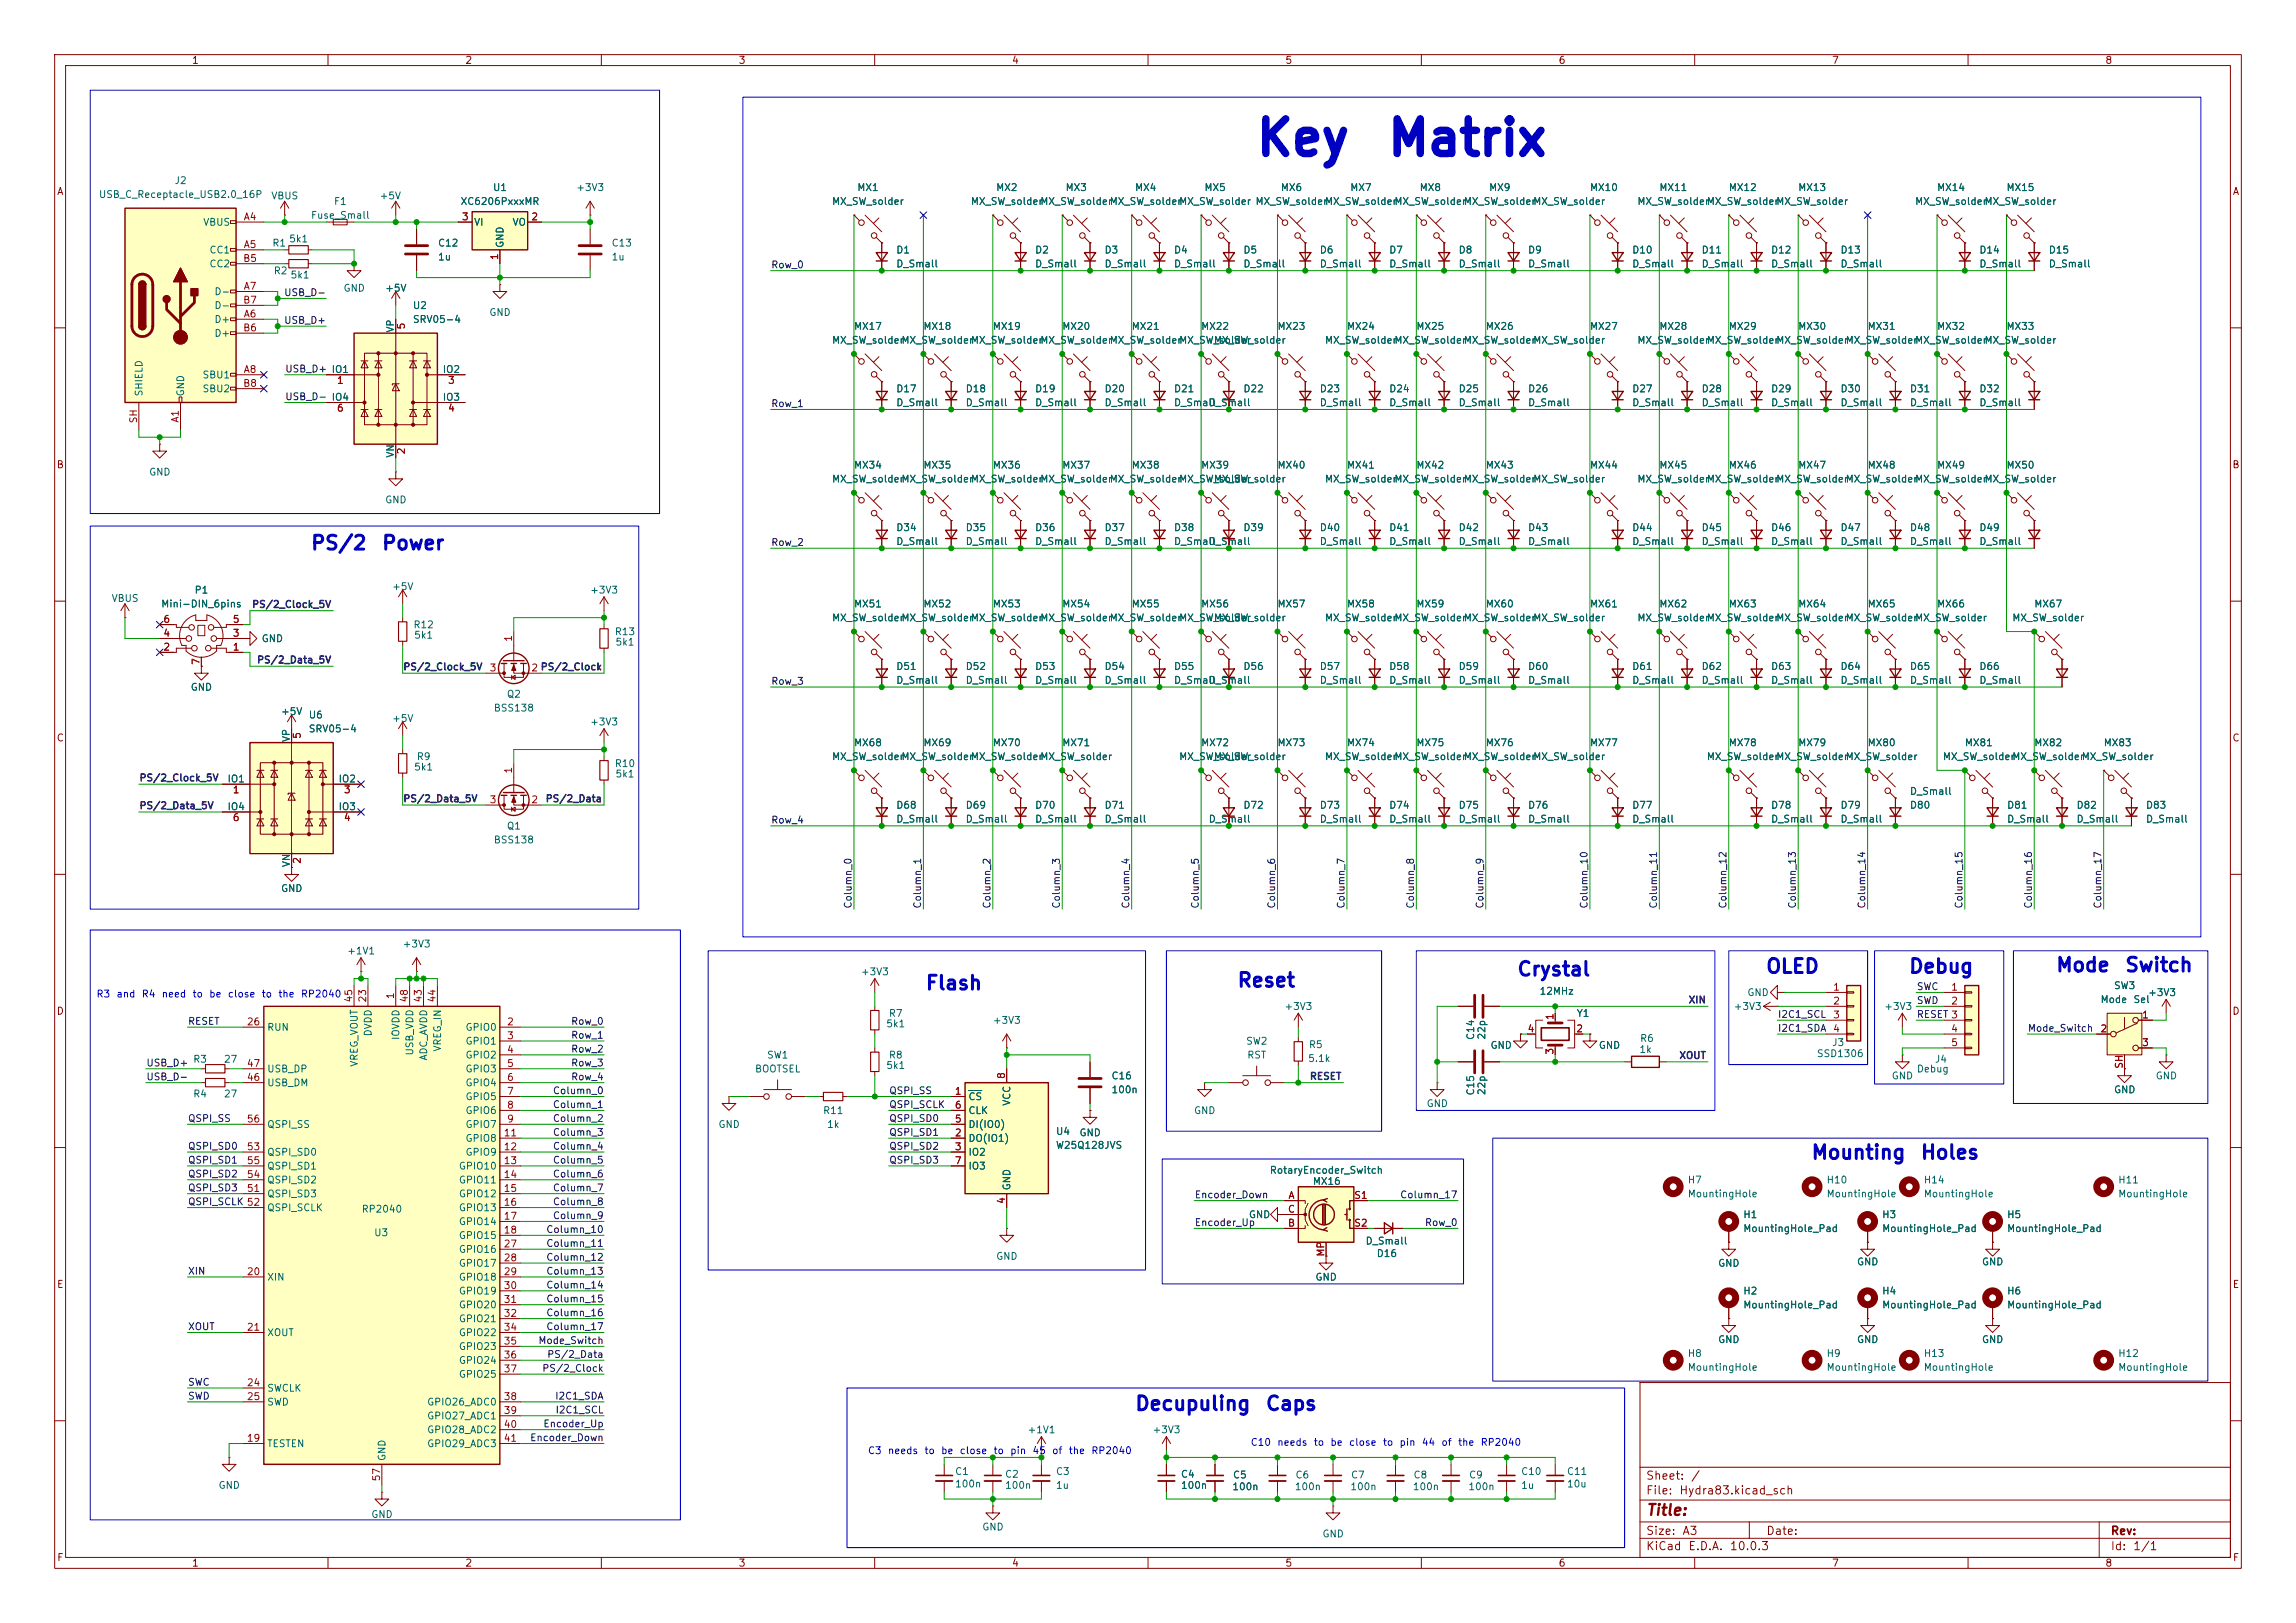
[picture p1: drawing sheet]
<svg xmlns="http://www.w3.org/2000/svg" width="420mm" height="297mm" viewBox="0 0 420 297" stroke-linecap="round" stroke-linejoin="round" font-family="sans-serif">
<defs><g id="words">
<g font-size="6.3" fill="#0000c2">
<text x="229.4" y="30">Key</text>
<text x="253.4" y="30">Matrix</text>
</g>
<g font-size="2.5" fill="#0000c2">
<text x="56.7" y="101.3">PS/2</text>
<text x="69.7" y="101.3">Power</text>
<text x="277.4" y="179.2">Crystal</text>
<text x="322.9" y="178.7">OLED</text>
<text x="349" y="178.7">Debug</text>
<text x="375.9" y="178.5">Mode</text>
<text x="388.6" y="178.5">Switch</text>
<text x="169.2" y="181.8">Flash</text>
<text x="226.2" y="181.3">Reset</text>
<text x="331.2" y="212.8">Mounting</text>
<text x="351.2" y="212.8">Holes</text>
<text x="207.5" y="258.7">Decupuling</text>
<text x="231.4" y="258.7">Caps</text>
</g>
<text font-size="2" fill="#840000" x="301" y="277.8">Title:</text>
<g font-size="1.5" fill="#840000">
<text x="301" y="273.8">File:</text>
<text x="301" y="271.1">Sheet:</text>
<text x="307.1" y="273.8">Hydra83.kicad_sch</text>
<text x="309.2" y="271.1">/</text>
<text x="301" y="281.2">Size:</text>
<text x="307.6" y="281.2">A3</text>
<text x="323" y="281.2">Date:</text>
<text x="386" y="281.2">Rev:</text>
<text x="301" y="284">KiCad</text>
<text x="308.7" y="284">E.D.A.</text>
<text x="316.3" y="284">10.0.3</text>
<text x="386" y="284">Id:</text>
<text x="390.1" y="284">1/1</text>
</g>
<g font-size="1.3" fill="#840000">
<text x="35" y="12">1</text>
<text x="85" y="12">2</text>
<text x="135" y="12">3</text>
<text x="185" y="12">4</text>
<text x="235" y="12">5</text>
<text x="285" y="12">6</text>
<text x="335" y="12">7</text>
<text x="385" y="12">8</text>
<text x="10.3" y="36">A</text>
<text x="408.3" y="36">A</text>
<text x="10.3" y="86">B</text>
<text x="408.2" y="86">B</text>
<text x="10.3" y="136">C</text>
<text x="408.2" y="136">C</text>
<text x="10.3" y="186">D</text>
<text x="408.2" y="186">D</text>
<text x="10.3" y="236">E</text>
<text x="408.3" y="236">E</text>
<text x="10.3" y="286">F</text>
<text x="35" y="287">1</text>
<text x="85" y="287">2</text>
<text x="135" y="287">3</text>
<text x="185" y="287">4</text>
<text x="235" y="287">5</text>
<text x="285" y="287">6</text>
<text x="335" y="287">7</text>
<text x="385" y="287">8</text>
<text x="408.3" y="286">F</text>
</g>
<g font-size="1.3" fill="#006464">
<text x="31.8" y="34">J2</text>
<text x="90.1" y="35.3">U1</text>
<text x="105.3" y="35.3">+3V3</text>
<text x="156.7" y="35.3">MX1</text>
<text x="182.1" y="35.3">MX2</text>
<text x="194.8" y="35.3">MX3</text>
<text x="207.5" y="35.3">MX4</text>
<text x="220.2" y="35.3">MX5</text>
<text x="234.2" y="35.3">MX6</text>
<text x="246.9" y="35.3">MX7</text>
<text x="259.6" y="35.3">MX8</text>
<text x="272.3" y="35.3">MX9</text>
<text x="290.7" y="35.3">MX10</text>
<text x="303.4" y="35.3">MX11</text>
<text x="316.1" y="35.3">MX12</text>
<text x="328.8" y="35.3">MX13</text>
<text x="354.2" y="35.3">MX14</text>
<text x="366.9" y="35.3">MX15</text>
<text x="18" y="36.5">USB_C_Receptacle_USB2.0_16P</text>
<text x="37.1" y="41.6">VBUS</text>
<text x="49.5" y="36.8">VBUS</text>
<text x="56.8" y="40.3">Fuse_Small</text>
<text x="61" y="37.8">F1</text>
<text x="69.3" y="36.8">+5V</text>
<text x="84.1" y="37.8">XC6206PxxxMR</text>
<text x="86.6" y="41.6">VI</text>
<text x="93.6" y="41.6">VO</text>
<text x="152.1" y="37.8">MX_SW_solder</text>
<text x="177.5" y="37.8">MX_SW_solder</text>
<text x="190.2" y="37.8">MX_SW_solder</text>
<text x="202.9" y="37.8">MX_SW_solder</text>
<text x="215.6" y="37.8">MX_SW_solder MX_SW_solder</text>
<text x="242.3" y="37.8">MX_SW_solder</text>
<text x="255" y="37.8">MX_SW_solder</text>
<text x="267.7" y="37.8">MX_SW_solder</text>
<text x="280.4" y="37.8">MX_SW_solder</text>
<text x="299.4" y="37.8">MX_SW_solder</text>
<text x="312.1" y="37.8">MX_SW_solder</text>
<text x="324.8" y="37.8">MX_SW_solder</text>
<text x="350.2" y="37.8">MX_SW_solder</text>
<text x="362.9" y="37.8">MX_SW_solder</text>
<text x="38.2" y="46.7">CC1</text>
<text x="49.7" y="45.4">R1</text>
<text x="52.8" y="44.7">5k1</text>
<text x="80" y="48">1u</text>
<text x="80" y="45.4">C12</text>
<text x="92.4" y="45.5" transform="rotate(-90 92.4 45.5)">GND</text>
<text x="111.8" y="48">1u</text>
<text x="111.8" y="45.4">C13</text>
<text x="163.8" y="46.7">D1</text>
<text x="189.2" y="46.7">D2</text>
<text x="201.9" y="46.7">D3</text>
<text x="214.6" y="46.7">D4</text>
<text x="227.3" y="46.7">D5</text>
<text x="241.3" y="46.7">D6</text>
<text x="254" y="46.7">D7</text>
<text x="266.7" y="46.7">D8</text>
<text x="279.4" y="46.7">D9</text>
<text x="298.5" y="46.7">D10</text>
<text x="311.2" y="46.7">D11</text>
<text x="323.9" y="46.7">D12</text>
<text x="336.6" y="46.7">D13</text>
<text x="362" y="46.7">D14</text>
<text x="374.7" y="46.7">D15</text>
<text x="38.2" y="49.2">CC2</text>
<text x="50" y="50.5">R2</text>
<text x="53" y="51.3">5k1</text>
<text x="62.7" y="53.7">GND</text>
<text x="70.4" y="53.7">+5V</text>
<text x="163.8" y="49.2">D_Small</text>
<text x="189.2" y="49.2">D_Small</text>
<text x="201.9" y="49.2">D_Small</text>
<text x="214.6" y="49.2">D_Small</text>
<text x="227.3" y="49.2">D_Small</text>
<text x="241.3" y="49.2">D_Small</text>
<text x="254" y="49.2">D_Small</text>
<text x="266.7" y="49.2">D_Small</text>
<text x="279.4" y="49.2">D_Small</text>
<text x="298.5" y="49.2">D_Small</text>
<text x="311.2" y="49.2">D_Small</text>
<text x="323.9" y="49.2">D_Small</text>
<text x="336.6" y="49.2">D_Small</text>
<text x="362" y="49.2">D_Small</text>
<text x="374.7" y="49.2">D_Small</text>
<text x="39.1" y="59.4">D+</text>
<text x="39.1" y="54.3">D-</text>
<text x="39.1" y="56.9">D-</text>
<text x="75.4" y="56.9">U2</text>
<text x="75.4" y="59.4">SRV05-4</text>
<text x="89.4" y="58.1">GND</text>
<text x="39.1" y="61.9">D+</text>
<text x="72.4" y="61" transform="rotate(-90 72.4 61)">VP</text>
<text x="152.1" y="63.2">MX_SW_solder</text>
<text x="156.1" y="60.7">MX17</text>
<text x="164.8" y="63.2">MX_SW_solder</text>
<text x="168.8" y="60.7">MX18</text>
<text x="177.5" y="63.2">MX_SW_solder</text>
<text x="181.5" y="60.7">MX19</text>
<text x="190.2" y="63.2">MX_SW_solder</text>
<text x="194.2" y="60.7">MX20</text>
<text x="202.9" y="63.2">MX_SW_solder</text>
<text x="206.9" y="60.7">MX21</text>
<text x="215.6" y="63.2">MX_SW_solder</text>
<text x="219.6" y="60.7">MX22</text>
<text x="221.9" y="63.2">MX_SW_solder</text>
<text x="233.6" y="60.7">MX23</text>
<text x="242.3" y="63.2">MX_SW_solder</text>
<text x="246.3" y="60.7">MX24</text>
<text x="255" y="63.2">MX_SW_solder</text>
<text x="259" y="60.7">MX25</text>
<text x="267.7" y="63.2">MX_SW_solder</text>
<text x="271.7" y="60.7">MX26</text>
<text x="280.4" y="63.2">MX_SW_solder</text>
<text x="290.7" y="60.7">MX27</text>
<text x="299.4" y="63.2">MX_SW_solder</text>
<text x="303.4" y="60.7">MX28</text>
<text x="312.1" y="63.2">MX_SW_solder</text>
<text x="316.1" y="60.7">MX29</text>
<text x="324.8" y="63.2">MX_SW_solder</text>
<text x="328.8" y="60.7">MX30</text>
<text x="337.5" y="63.2">MX_SW_solder</text>
<text x="341.5" y="60.7">MX31</text>
<text x="350.2" y="63.2">MX_SW_solder</text>
<text x="354.2" y="60.7">MX32</text>
<text x="362.9" y="63.2">MX_SW_solder</text>
<text x="366.9" y="60.7">MX33</text>
<text x="36.9" y="69.6">SBU1</text>
<text x="60.6" y="68.6">IO1</text>
<text x="80.9" y="68.6">IO2</text>
<text x="26.4" y="72.6" transform="rotate(-90 26.4 72.6)">SHIELD</text>
<text x="34" y="72.6" transform="rotate(-90 34 72.6)">GND</text>
<text x="36.9" y="72.1">SBU2</text>
<text x="60.6" y="73.6">IO4</text>
<text x="80.9" y="73.6">IO3</text>
<text x="163.8" y="72.1">D17</text>
<text x="163.8" y="74.6">D_Small</text>
<text x="176.5" y="72.1">D18</text>
<text x="176.5" y="74.6">D_Small</text>
<text x="189.2" y="72.1">D19</text>
<text x="189.2" y="74.6">D_Small</text>
<text x="201.9" y="72.1">D20</text>
<text x="201.9" y="74.6">D_Small</text>
<text x="214.6" y="72.1">D21</text>
<text x="214.6" y="74.6">D_Small</text>
<text x="221" y="74.6">D_Small</text>
<text x="227.3" y="72.1">D22</text>
<text x="241.3" y="72.1">D23</text>
<text x="241.3" y="74.6">D_Small</text>
<text x="254" y="72.1">D24</text>
<text x="254" y="74.6">D_Small</text>
<text x="266.7" y="72.1">D25</text>
<text x="266.7" y="74.6">D_Small</text>
<text x="279.4" y="72.1">D26</text>
<text x="279.4" y="74.6">D_Small</text>
<text x="298.5" y="72.1">D27</text>
<text x="298.5" y="74.6">D_Small</text>
<text x="311.2" y="72.1">D28</text>
<text x="311.2" y="74.6">D_Small</text>
<text x="323.9" y="72.1">D29</text>
<text x="323.9" y="74.6">D_Small</text>
<text x="336.6" y="72.1">D30</text>
<text x="336.6" y="74.6">D_Small</text>
<text x="349.3" y="72.1">D31</text>
<text x="349.3" y="74.6">D_Small</text>
<text x="362" y="72.1">D32</text>
<text x="362" y="74.6">D_Small</text>
<text x="72.4" y="83.9" transform="rotate(-90 72.4 83.9)">VN</text>
<text x="27.2" y="87.3">GND</text>
<text x="152.1" y="88.6">MX_SW_solder</text>
<text x="156.1" y="86.1">MX34</text>
<text x="164.8" y="88.6">MX_SW_solder</text>
<text x="168.8" y="86.1">MX35</text>
<text x="177.5" y="88.6">MX_SW_solder</text>
<text x="181.5" y="86.1">MX36</text>
<text x="190.2" y="88.6">MX_SW_solder</text>
<text x="194.2" y="86.1">MX37</text>
<text x="202.9" y="88.6">MX_SW_solder</text>
<text x="206.9" y="86.1">MX38</text>
<text x="215.6" y="88.6">MX_SW_solder</text>
<text x="219.6" y="86.1">MX39</text>
<text x="221.9" y="88.6">MX_SW_solder</text>
<text x="233.6" y="86.1">MX40</text>
<text x="242.3" y="88.6">MX_SW_solder</text>
<text x="246.3" y="86.1">MX41</text>
<text x="255" y="88.6">MX_SW_solder</text>
<text x="259" y="86.1">MX42</text>
<text x="267.7" y="88.6">MX_SW_solder</text>
<text x="271.7" y="86.1">MX43</text>
<text x="280.4" y="88.6">MX_SW_solder</text>
<text x="290.7" y="86.1">MX44</text>
<text x="299.4" y="88.6">MX_SW_solder</text>
<text x="303.4" y="86.1">MX45</text>
<text x="312.1" y="88.6">MX_SW_solder</text>
<text x="316.1" y="86.1">MX46</text>
<text x="324.8" y="88.6">MX_SW_solder</text>
<text x="328.8" y="86.1">MX47</text>
<text x="337.5" y="88.6">MX_SW_solder</text>
<text x="341.5" y="86.1">MX48</text>
<text x="350.2" y="88.6">MX_SW_solder</text>
<text x="354.2" y="86.1">MX49</text>
<text x="362.9" y="88.6">MX_SW_solder</text>
<text x="366.9" y="86.1">MX50</text>
<text x="70.4" y="92.4">GND</text>
<text x="163.8" y="97.5">D34</text>
<text x="163.8" y="100">D_Small</text>
<text x="176.5" y="97.5">D35</text>
<text x="176.5" y="100">D_Small</text>
<text x="189.2" y="97.5">D36</text>
<text x="189.2" y="100">D_Small</text>
<text x="201.9" y="97.5">D37</text>
<text x="201.9" y="100">D_Small</text>
<text x="214.6" y="97.5">D38</text>
<text x="214.6" y="100">D_Small</text>
<text x="221" y="100">D_Small</text>
<text x="227.3" y="97.5">D39</text>
<text x="241.3" y="97.5">D40</text>
<text x="241.3" y="100">D_Small</text>
<text x="254" y="97.5">D41</text>
<text x="254" y="100">D_Small</text>
<text x="266.7" y="97.5">D42</text>
<text x="266.7" y="100">D_Small</text>
<text x="279.4" y="97.5">D43</text>
<text x="279.4" y="100">D_Small</text>
<text x="298.5" y="97.5">D44</text>
<text x="298.5" y="100">D_Small</text>
<text x="311.2" y="97.5">D45</text>
<text x="311.2" y="100">D_Small</text>
<text x="323.9" y="97.5">D46</text>
<text x="323.9" y="100">D_Small</text>
<text x="336.6" y="97.5">D47</text>
<text x="336.6" y="100">D_Small</text>
<text x="349.3" y="97.5">D48</text>
<text x="349.3" y="100">D_Small</text>
<text x="362" y="97.5">D49</text>
<text x="362" y="100">D_Small</text>
<text x="20.3" y="110.4">VBUS</text>
<text x="29.4" y="111.5">Mini-DIN_6pins</text>
<text x="35.5" y="108.9">P1</text>
<text x="71.6" y="108.3">+5V</text>
<text x="107.8" y="108.9">+3V3</text>
<text x="156.1" y="111.5">MX51</text>
<text x="168.8" y="111.5">MX52</text>
<text x="181.5" y="111.5">MX53</text>
<text x="194.2" y="111.5">MX54</text>
<text x="206.9" y="111.5">MX55</text>
<text x="219.6" y="111.5">MX56</text>
<text x="233.6" y="111.5">MX57</text>
<text x="246.3" y="111.5">MX58</text>
<text x="259" y="111.5">MX59</text>
<text x="271.7" y="111.5">MX60</text>
<text x="290.7" y="111.5">MX61</text>
<text x="303.4" y="111.5">MX62</text>
<text x="316.1" y="111.5">MX63</text>
<text x="328.8" y="111.5">MX64</text>
<text x="341.5" y="111.5">MX65</text>
<text x="354.2" y="111.5">MX66</text>
<text x="372" y="111.5">MX67</text>
<text x="47.8" y="117.8">GND</text>
<text x="75.5" y="115.3">R12</text>
<text x="75.6" y="117.2">5k1</text>
<text x="112.4" y="116.5">R13</text>
<text x="112.5" y="118.4">5k1</text>
<text x="152.1" y="114">MX_SW_solder</text>
<text x="164.8" y="114">MX_SW_solder</text>
<text x="177.5" y="114">MX_SW_solder</text>
<text x="190.2" y="114">MX_SW_solder</text>
<text x="202.9" y="114">MX_SW_solder</text>
<text x="215.6" y="114">MX_SW_solder</text>
<text x="221.9" y="114">MX_SW_solder</text>
<text x="242.3" y="114">MX_SW_solder</text>
<text x="255" y="114">MX_SW_solder</text>
<text x="267.7" y="114">MX_SW_solder</text>
<text x="280.4" y="114">MX_SW_solder</text>
<text x="299.4" y="114">MX_SW_solder</text>
<text x="312.1" y="114">MX_SW_solder</text>
<text x="324.8" y="114">MX_SW_solder</text>
<text x="337.5" y="114">MX_SW_solder</text>
<text x="350.2" y="114">MX_SW_solder</text>
<text x="368" y="114">MX_SW_solder</text>
<text x="163.8" y="122.9">D51</text>
<text x="163.8" y="125.4">D_Small</text>
<text x="176.5" y="122.9">D52</text>
<text x="176.5" y="125.4">D_Small</text>
<text x="189.2" y="122.9">D53</text>
<text x="189.2" y="125.4">D_Small</text>
<text x="201.9" y="122.9">D54</text>
<text x="201.9" y="125.4">D_Small</text>
<text x="214.6" y="122.9">D55</text>
<text x="214.6" y="125.4">D_Small</text>
<text x="221" y="125.4">D_Small</text>
<text x="227.3" y="122.9">D56</text>
<text x="241.3" y="122.9">D57</text>
<text x="241.3" y="125.4">D_Small</text>
<text x="254" y="122.9">D58</text>
<text x="254" y="125.4">D_Small</text>
<text x="266.7" y="122.9">D59</text>
<text x="266.7" y="125.4">D_Small</text>
<text x="279.4" y="122.9">D60</text>
<text x="279.4" y="125.4">D_Small</text>
<text x="298.5" y="122.9">D61</text>
<text x="298.5" y="125.4">D_Small</text>
<text x="311.2" y="122.9">D62</text>
<text x="311.2" y="125.4">D_Small</text>
<text x="323.9" y="122.9">D63</text>
<text x="323.9" y="125.4">D_Small</text>
<text x="336.6" y="122.9">D64</text>
<text x="336.6" y="125.4">D_Small</text>
<text x="349.3" y="122.9">D65</text>
<text x="349.3" y="125.4">D_Small</text>
<text x="362" y="122.9">D66</text>
<text x="362" y="125.4">D_Small</text>
<text x="34.8" y="126.7">GND</text>
<text x="51.3" y="131.1">+5V</text>
<text x="56.4" y="131.8">U6</text>
<text x="90.2" y="130.5">BSS138</text>
<text x="92.6" y="128">Q2</text>
<text x="53.3" y="135.9" transform="rotate(-90 53.3 135.9)">VP</text>
<text x="56.4" y="134.3">SRV05-4</text>
<text x="71.6" y="132.4">+5V</text>
<text x="107.8" y="133.1">+3V3</text>
<text x="156.1" y="136.9">MX68</text>
<text x="168.8" y="136.9">MX69</text>
<text x="181.5" y="136.9">MX70</text>
<text x="194.2" y="136.9">MX71</text>
<text x="219.6" y="136.9">MX72</text>
<text x="233.6" y="136.9">MX73</text>
<text x="246.3" y="136.9">MX74</text>
<text x="259" y="136.9">MX75</text>
<text x="271.7" y="136.9">MX76</text>
<text x="290.7" y="136.9">MX77</text>
<text x="316.1" y="136.9">MX78</text>
<text x="328.8" y="136.9">MX79</text>
<text x="341.5" y="136.9">MX80</text>
<text x="359.3" y="136.9">MX81</text>
<text x="372" y="136.9">MX82</text>
<text x="384.7" y="136.9">MX83</text>
<text x="41.5" y="143.5">IO1</text>
<text x="61.8" y="143.5">IO2</text>
<text x="75.6" y="141.3">5k1</text>
<text x="76.1" y="139.4">R9</text>
<text x="112.4" y="140.7">R10</text>
<text x="112.5" y="142.6">5k1</text>
<text x="152.1" y="139.4">MX_SW_solder</text>
<text x="164.8" y="139.4">MX_SW_solder</text>
<text x="177.5" y="139.4">MX_SW_solder</text>
<text x="190.2" y="139.4">MX_SW_solder</text>
<text x="215.6" y="139.4">MX_SW_solder</text>
<text x="221.9" y="139.4">MX_SW_solder</text>
<text x="242.3" y="139.4">MX_SW_solder</text>
<text x="255" y="139.4">MX_SW_solder</text>
<text x="267.7" y="139.4">MX_SW_solder</text>
<text x="280.4" y="139.4">MX_SW_solder</text>
<text x="312.1" y="139.4">MX_SW_solder</text>
<text x="324.8" y="139.4">MX_SW_solder</text>
<text x="337.5" y="139.4">MX_SW_solder</text>
<text x="355.3" y="139.4">MX_SW_solder</text>
<text x="368" y="139.4">MX_SW_solder</text>
<text x="380.7" y="139.4">MX_SW_solder</text>
<text x="41.5" y="148.6">IO4</text>
<text x="61.8" y="148.6">IO3</text>
<text x="163.8" y="148.3">D68</text>
<text x="176.5" y="148.3">D69</text>
<text x="189.2" y="148.3">D70</text>
<text x="201.9" y="148.3">D71</text>
<text x="227.3" y="148.3">D72</text>
<text x="241.3" y="148.3">D73</text>
<text x="254" y="148.3">D74</text>
<text x="266.7" y="148.3">D75</text>
<text x="279.4" y="148.3">D76</text>
<text x="298.5" y="148.3">D77</text>
<text x="323.9" y="148.3">D78</text>
<text x="336.6" y="148.3">D79</text>
<text x="349.3" y="148.3">D80</text>
<text x="349.3" y="145.8">D_Small</text>
<text x="367" y="148.3">D81</text>
<text x="379.7" y="148.3">D82</text>
<text x="392.4" y="148.3">D83</text>
<text x="90.2" y="154.6">BSS138</text>
<text x="92.6" y="152.1">Q1</text>
<text x="163.8" y="150.8">D_Small</text>
<text x="176.5" y="150.8">D_Small</text>
<text x="189.2" y="150.8">D_Small</text>
<text x="201.9" y="150.8">D_Small</text>
<text x="221" y="150.8">D_Small</text>
<text x="241.3" y="150.8">D_Small</text>
<text x="254" y="150.8">D_Small</text>
<text x="266.7" y="150.8">D_Small</text>
<text x="279.4" y="150.8">D_Small</text>
<text x="298.5" y="150.8">D_Small</text>
<text x="323.9" y="150.8">D_Small</text>
<text x="336.6" y="150.8">D_Small</text>
<text x="367" y="150.8">D_Small</text>
<text x="379.7" y="150.8">D_Small</text>
<text x="392.4" y="150.8">D_Small</text>
<text x="53.3" y="158.8" transform="rotate(-90 53.3 158.8)">VN</text>
<text x="51.3" y="163.5">GND</text>
<text x="73.6" y="173.7">+3V3</text>
<text x="63.4" y="175">+1V1</text>
<text x="157.4" y="178.8">+3V3</text>
<text x="234.8" y="185.1">+3V3</text>
<text x="281.5" y="182.3">12MHz</text>
<text x="317" y="185.1">+3V3</text>
<text x="319.5" y="182.6">GND</text>
<text x="344.6" y="185.1">+3V3</text>
<text x="384.1" y="183.9">Mode</text>
<text x="386.6" y="181.3">SW3</text>
<text x="390.1" y="183.9">Sel</text>
<text x="392.8" y="182.6">+3V3</text>
<text x="48.8" y="188.9">RUN</text>
<text x="68.3" y="189.8" transform="rotate(-90 68.3 189.8)">DVDD</text>
<text x="73.4" y="190.4" transform="rotate(-90 73.4 190.4)">IOVDD</text>
<text x="85" y="188.9">GPIO0</text>
<text x="85" y="191.5">GPIO1</text>
<text x="162" y="188.3">5k1</text>
<text x="162.5" y="186.4">R7</text>
<text x="181.5" y="187.7">+3V3</text>
<text x="227.8" y="191.5">SW2</text>
<text x="270" y="190.4" transform="rotate(-90 270 190.4)">C14</text>
<text x="272" y="190.4" transform="rotate(-90 272 190.4)">22p</text>
<text x="288.3" y="186.4">Y1</text>
<text x="299.9" y="191">R6</text>
<text x="335" y="191.7">J3</text>
<text x="35.2" y="194.8">R3</text>
<text x="40.9" y="194.8">27</text>
<text x="48.8" y="196.6">USB_DP</text>
<text x="65.7" y="195.3" transform="rotate(-90 65.7 195.3)">VREG_VOUT</text>
<text x="75.9" y="193.3" transform="rotate(-90 75.9 193.3)">USB_VDD</text>
<text x="78.4" y="194.2" transform="rotate(-90 78.4 194.2)">ADC_AVDD</text>
<text x="81" y="192.5" transform="rotate(-90 81 192.5)">VREG_IN</text>
<text x="85" y="194">GPIO2</text>
<text x="85" y="196.6">GPIO3</text>
<text x="138" y="196.6">BOOTSEL</text>
<text x="140.2" y="194">SW1</text>
<text x="162" y="195.9">5k1</text>
<text x="162.5" y="194">R8</text>
<text x="203.2" y="197.8">C16</text>
<text x="228" y="194">RST</text>
<text x="239.2" y="194.6">5.1k</text>
<text x="239.3" y="192.1">R5</text>
<text x="272.5" y="192.2">GND</text>
<text x="292.3" y="192.2">GND</text>
<text x="299.8" y="193">1k</text>
<text x="332.2" y="193.8">SSD1306</text>
<text x="345.9" y="197.8">GND</text>
<text x="350.5" y="196.6">Debug</text>
<text x="353.8" y="194.8">J4</text>
<text x="394.2" y="197.8">GND</text>
<text x="35.2" y="201.1">R4</text>
<text x="40.9" y="201.1">27</text>
<text x="48.8" y="199.1">USB_DM</text>
<text x="85" y="199.1">GPIO4</text>
<text x="85" y="201.6">GPIO5</text>
<text x="177" y="201.6">CS</text>
<text x="185.1" y="202.5" transform="rotate(-90 185.1 202.5)">VCC</text>
<text x="203.2" y="200.4">100n</text>
<text x="260.9" y="202.9">GND</text>
<text x="270" y="200.6" transform="rotate(-90 270 200.6)">C15</text>
<text x="272" y="200.5" transform="rotate(-90 272 200.5)">22p</text>
<text x="386.6" y="200.4">GND</text>
<text x="48.8" y="206.7">QSPI_SS</text>
<text x="85" y="204.2">GPIO6</text>
<text x="85" y="206.7">GPIO7</text>
<text x="85" y="209.3">GPIO8</text>
<text x="131.3" y="206.7">GND</text>
<text x="150.5" y="204.2">R11</text>
<text x="151.2" y="206.7">1k</text>
<text x="177" y="209.3">DO(IO1)</text>
<text x="177" y="206.7">DI(IO0)</text>
<text x="177" y="204.2">CLK</text>
<text x="193" y="208">U4</text>
<text x="197.4" y="208.2">GND</text>
<text x="218.3" y="204.2">GND</text>
<text x="48.8" y="211.8">QSPI_SD0</text>
<text x="48.8" y="214.3">QSPI_SD1</text>
<text x="83.8" y="214.3">GPIO10</text>
<text x="85" y="211.8">GPIO9</text>
<text x="177" y="211.8">IO2</text>
<text x="177" y="214.3">IO3</text>
<text x="193" y="210.5">W25Q128JVS</text>
<text x="232.2" y="215.1">RotaryEncoder_Switch</text>
<text x="48.8" y="219.4">QSPI_SD3</text>
<text x="48.8" y="222">QSPI_SCLK</text>
<text x="48.8" y="216.9">QSPI_SD2</text>
<text x="83.8" y="216.9">GPIO11</text>
<text x="83.8" y="219.4">GPIO12</text>
<text x="83.8" y="222">GPIO13</text>
<text x="185.1" y="217.9" transform="rotate(-90 185.1 217.9)">GND</text>
<text x="240" y="217.1">MX16</text>
<text x="308.6" y="216.9">H7</text>
<text x="308.6" y="219.4">MountingHole</text>
<text x="334" y="216.9">H10</text>
<text x="334" y="219.4">MountingHole</text>
<text x="351.8" y="216.9">H14</text>
<text x="351.8" y="219.4">MountingHole</text>
<text x="387.4" y="216.9">H11</text>
<text x="387.4" y="219.4">MountingHole</text>
<text x="66" y="222.2">RP2040</text>
<text x="68.3" y="226.5">U3</text>
<text x="83.8" y="224.5">GPIO14</text>
<text x="83.8" y="227">GPIO15</text>
<text x="228.3" y="223.2">GND</text>
<text x="318.8" y="223.2">H1</text>
<text x="318.8" y="225.8">MountingHole_Pad</text>
<text x="344.2" y="223.2">H3</text>
<text x="344.2" y="225.8">MountingHole_Pad</text>
<text x="367" y="223.2">H5</text>
<text x="367" y="225.8">MountingHole_Pad</text>
<text x="83.8" y="229.6">GPIO16</text>
<text x="83.8" y="232.1">GPIO17</text>
<text x="182.1" y="230.8">GND</text>
<text x="249.7" y="228">D_Small</text>
<text x="251.7" y="230.3">D16</text>
<text x="314.2" y="232.1">GND</text>
<text x="339.6" y="231.9">GND</text>
<text x="362.4" y="231.9">GND</text>
<text x="48.8" y="234.7">XIN</text>
<text x="83.8" y="234.7">GPIO18</text>
<text x="83.8" y="237.2">GPIO19</text>
<text x="83.8" y="239.7">GPIO20</text>
<text x="240.5" y="234.7">GND</text>
<text x="318.8" y="237.2">H2</text>
<text x="318.8" y="239.7">MountingHole_Pad</text>
<text x="344.2" y="237.2">H4</text>
<text x="344.2" y="239.7">MountingHole_Pad</text>
<text x="367" y="237.2">H6</text>
<text x="367" y="239.7">MountingHole_Pad</text>
<text x="48.8" y="244.8">XOUT</text>
<text x="83.8" y="242.3">GPIO21</text>
<text x="83.8" y="244.8">GPIO22</text>
<text x="83.8" y="247.4">GPIO23</text>
<text x="83.8" y="249.9">GPIO24</text>
<text x="308.6" y="248.6">H8</text>
<text x="308.6" y="251.2">MountingHole</text>
<text x="314.2" y="246.1">GND</text>
<text x="334" y="248.6">H9</text>
<text x="334" y="251.2">MountingHole</text>
<text x="339.6" y="246.1">GND</text>
<text x="351.8" y="248.6">H13</text>
<text x="351.8" y="251.2">MountingHole</text>
<text x="362.4" y="246.1">GND</text>
<text x="387.4" y="248.6">H12</text>
<text x="387.4" y="251.2">MountingHole</text>
<text x="48.8" y="255">SWCLK</text>
<text x="48.8" y="257.5">SWD</text>
<text x="78" y="257.5">GPIO26_ADC0</text>
<text x="83.8" y="252.4">GPIO25</text>
<text x="78" y="260.1">GPIO27_ADC1</text>
<text x="78" y="262.6">GPIO28_ADC2</text>
<text x="187.9" y="262.6">+1V1</text>
<text x="210.7" y="262.6">+3V3</text>
<text x="48.8" y="265.1">TESTEN</text>
<text x="70.8" y="267.5" transform="rotate(-90 70.8 267.5)">GND</text>
<text x="78" y="265.1">GPIO29_ADC3</text>
<text x="39.9" y="272.8">GND</text>
<text x="174.6" y="272.5">100n</text>
<text x="174.6" y="270.2">C1</text>
<text x="183.7" y="272.8">100n</text>
<text x="183.7" y="270.7">C2</text>
<text x="193" y="270.2">C3</text>
<text x="193" y="272.8">1u</text>
<text x="215.9" y="270.7">C4</text>
<text x="215.9" y="272.8">100n</text>
<text x="225.3" y="273">100n</text>
<text x="225.4" y="270.9">C5</text>
<text x="236.7" y="273">100n</text>
<text x="236.9" y="270.9">C6</text>
<text x="246.9" y="273">100n</text>
<text x="247" y="270.9">C7</text>
<text x="258.3" y="273">100n</text>
<text x="258.5" y="270.9">C8</text>
<text x="268.5" y="273">100n</text>
<text x="268.6" y="270.9">C9</text>
<text x="278.1" y="272.8">1u</text>
<text x="278.1" y="270.2">C10</text>
<text x="286.5" y="270.2">C11</text>
<text x="286.5" y="272.5">10u</text>
<text x="67.8" y="278.1">GND</text>
<text x="179.6" y="280.4">GND</text>
<text x="241.8" y="281.6">GND</text>
</g>
<g font-size="1.3" fill="#a90000">
<text x="44.5" y="40.6">A4</text>
<text x="84.4" y="40.6">3</text>
<text x="97.1" y="40.6">2</text>
<text x="44.5" y="45.7">A5</text>
<text x="91.4" y="47.7" transform="rotate(-90 91.4 47.7)">1</text>
<text x="44.4" y="48.2">B5</text>
<text x="44.5" y="53.3">A7</text>
<text x="44.4" y="55.9">B7</text>
<text x="44.5" y="58.4">A6</text>
<text x="44.4" y="60.9">B6</text>
<text x="74.4" y="60.4" transform="rotate(-90 74.4 60.4)">5</text>
<text x="44.4" y="71.1">B8</text>
<text x="44.5" y="68.6">A8</text>
<text x="61.5" y="70.5">1</text>
<text x="81.8" y="70.5">3</text>
<text x="25.4" y="77.6" transform="rotate(-90 25.4 77.6)">SH</text>
<text x="33" y="77.5" transform="rotate(-90 33 77.5)">A1</text>
<text x="61.5" y="75.6">6</text>
<text x="81.8" y="75.6">4</text>
<text x="74.4" y="83.3" transform="rotate(-90 74.4 83.3)">2</text>
<text x="29.8" y="119.4">2</text>
<text x="29.8" y="116.8">4</text>
<text x="29.8" y="114.3">6</text>
<text x="42.5" y="119.4">1</text>
<text x="42.5" y="116.8">3</text>
<text x="42.5" y="114.3">5</text>
<text x="94" y="117.5" transform="rotate(-90 94 117.5)">1</text>
<text x="36.8" y="121.8" transform="rotate(-90 36.8 121.8)">7</text>
<text x="89.5" y="123.2">3</text>
<text x="97.1" y="123.2">2 PS/2_Clock</text>
<text x="55.3" y="135.3" transform="rotate(-90 55.3 135.3)">5</text>
<text x="94" y="141.7" transform="rotate(-90 94 141.7)">1</text>
<text x="42.5" y="145.5">1</text>
<text x="62.8" y="145.5">3</text>
<text x="89.5" y="147.3">3</text>
<text x="97.1" y="147.3">2</text>
<text x="42.5" y="150.6">6</text>
<text x="62.8" y="150.6">4</text>
<text x="55.3" y="158.2" transform="rotate(-90 55.3 158.2)">2</text>
<text x="64.7" y="183.6" transform="rotate(-90 64.7 183.6)">45</text>
<text x="67.3" y="183.6" transform="rotate(-90 67.3 183.6)">23</text>
<text x="72.4" y="183" transform="rotate(-90 72.4 183)">1</text>
<text x="74.9" y="183.6" transform="rotate(-90 74.9 183.6)">48</text>
<text x="77.4" y="183.6" transform="rotate(-90 77.4 183.6)">43</text>
<text x="80" y="183.6" transform="rotate(-90 80 183.6)">44</text>
<text x="335.2" y="181.6">1</text>
<text x="335.2" y="184.1">2</text>
<text x="356.8" y="181.6">1</text>
<text x="356.8" y="184.1">2</text>
<text x="45" y="187.9">26</text>
<text x="92.6" y="187.9">2</text>
<text x="92.6" y="190.5">3</text>
<text x="279.3" y="189.2">4</text>
<text x="284.5" y="186.8" transform="rotate(-90 284.5 186.8)">1</text>
<text x="288.2" y="189.2">2</text>
<text x="335.2" y="186.7">3</text>
<text x="335.2" y="189.2">4</text>
<text x="356.8" y="189.2">4</text>
<text x="356.8" y="191.7">5</text>
<text x="384.1" y="189.2">2</text>
<text x="391.7" y="186.7">1</text>
<text x="391.7" y="191.7">3</text>
<text x="45" y="195.6">47</text>
<text x="92.6" y="193">4</text>
<text x="92.6" y="195.6">5</text>
<text x="184.1" y="197.6" transform="rotate(-90 184.1 197.6)">8</text>
<text x="284.5" y="193.1" transform="rotate(-90 284.5 193.1)">3</text>
<text x="388.6" y="195.7" transform="rotate(-90 388.6 195.7)">SH</text>
<text x="45" y="198.1">46</text>
<text x="92.6" y="198.1">6</text>
<text x="92.6" y="200.6">7</text>
<text x="92.6" y="203.2">8</text>
<text x="174.6" y="200.6">1</text>
<text x="174.6" y="203.2">6</text>
<text x="45" y="205.7">56</text>
<text x="92" y="208.3">11</text>
<text x="92.6" y="205.7">9</text>
<text x="174.6" y="208.3">2</text>
<text x="174.6" y="205.7">5</text>
<text x="45" y="210.8">53</text>
<text x="45" y="215.9">54</text>
<text x="45" y="213.3">55</text>
<text x="92" y="210.8">12</text>
<text x="92" y="213.3">13</text>
<text x="92" y="215.9">14</text>
<text x="174.6" y="210.8">3</text>
<text x="174.6" y="213.3">7</text>
<text x="45" y="218.4">51</text>
<text x="92" y="218.4">15</text>
<text x="92" y="221">16</text>
<text x="184.1" y="220.4" transform="rotate(-90 184.1 220.4)">4</text>
<text x="235.6" y="219.7">A</text>
<text x="247.6" y="219.7">S1</text>
<text x="92" y="223.5">17</text>
<text x="92" y="226">18</text>
<text x="235.5" y="224.8">B</text>
<text x="235.5" y="222.2">C</text>
<text x="247.6" y="224.8">S2</text>
<text x="45" y="233.7">20</text>
<text x="92" y="228.6">27</text>
<text x="92" y="231.1">28</text>
<text x="92" y="233.7">29</text>
<text x="242.5" y="230.1" transform="rotate(-90 242.5 230.1)">MP</text>
<text x="92" y="236.2">30</text>
<text x="92" y="238.7">31</text>
<text x="45" y="243.8">21</text>
<text x="92" y="241.3">32</text>
<text x="92" y="243.8">34</text>
<text x="92" y="246.4">35</text>
<text x="92" y="248.9">36</text>
<text x="92" y="251.4">37</text>
<text x="45" y="254">24</text>
<text x="45" y="256.5">25</text>
<text x="92" y="256.5">38</text>
<text x="92" y="259.1">39</text>
<text x="92" y="261.6">40</text>
<text x="45" y="264.1">19</text>
<text x="92" y="264.1">41</text>
<text x="69.8" y="271.2" transform="rotate(-90 69.8 271.2)">57</text>
</g>
<g font-size="1.3" fill="#0f0f0f">
<text x="141" y="49.4">Row_0</text>
<text x="51.9" y="59.6">USB_D+</text>
<text x="51.9" y="54.5">USB_D-</text>
<text x="52.1" y="68.5">USB_D+ IO1</text>
<text x="52.1" y="73.5">USB_D- IO4</text>
<text x="141" y="74.8">Row_1</text>
<text x="141" y="100.2">Row_2</text>
<text x="46" y="111.5">PS/2_Clock_5V</text>
<text x="46.9" y="121.7">PS/2_Data_5V</text>
<text x="73.7" y="123">PS/2_Clock_5V</text>
<text x="141" y="125.6">Row_3</text>
<text x="25.4" y="143.3">PS/2_Clock_5V</text>
<text x="25.4" y="148.4">PS/2_Data_5V</text>
<text x="73.7" y="147.1">PS/2_Data_5V</text>
<text x="99.7" y="147.1">PS/2_Data</text>
<text x="141" y="151">Row_4</text>
<text x="156.1" y="166.4" transform="rotate(-90 156.1 166.4)">Column_0</text>
<text x="168.8" y="166.4" transform="rotate(-90 168.8 166.4)">Column_1</text>
<text x="181.5" y="166.4" transform="rotate(-90 181.5 166.4)">Column_2</text>
<text x="194.2" y="166.4" transform="rotate(-90 194.2 166.4)">Column_3</text>
<text x="206.9" y="166.4" transform="rotate(-90 206.9 166.4)">Column_4</text>
<text x="219.6" y="166.4" transform="rotate(-90 219.6 166.4)">Column_5</text>
<text x="233.6" y="166.4" transform="rotate(-90 233.6 166.4)">Column_6</text>
<text x="246.3" y="166.4" transform="rotate(-90 246.3 166.4)">Column_7</text>
<text x="259" y="166.4" transform="rotate(-90 259 166.4)">Column_8</text>
<text x="271.7" y="166.4" transform="rotate(-90 271.7 166.4)">Column_9</text>
<text x="290.7" y="166.4" transform="rotate(-90 290.7 166.4)">Column_10</text>
<text x="303.4" y="166.4" transform="rotate(-90 303.4 166.4)">Column_11</text>
<text x="316.1" y="166.4" transform="rotate(-90 316.1 166.4)">Column_12</text>
<text x="328.8" y="166.4" transform="rotate(-90 328.8 166.4)">Column_13</text>
<text x="341.5" y="166.4" transform="rotate(-90 341.5 166.4)">Column_14</text>
<text x="359.3" y="166.4" transform="rotate(-90 359.3 166.4)">Column_15</text>
<text x="372" y="166.4" transform="rotate(-90 372 166.4)">Column_16</text>
<text x="384.7" y="166.4" transform="rotate(-90 384.7 166.4)">Column_17</text>
<text x="308.8" y="183.9">XIN</text>
<text x="350.5" y="181.5">SWC</text>
<text x="350.5" y="184">SWD</text>
<text x="34.3" y="187.8">RESET</text>
<text x="104.4" y="187.8">Row_0</text>
<text x="104.4" y="190.4">Row_1</text>
<text x="325.1" y="189.1">I2C1_SDA</text>
<text x="325.1" y="186.6">I2C1_SCL</text>
<text x="350.5" y="186.6">RESET 3</text>
<text x="370.8" y="189.1">Mode_Switch</text>
<text x="26.7" y="195.5">USB_D+</text>
<text x="26.7" y="198">USB_D-</text>
<text x="104.4" y="192.9">Row_2</text>
<text x="104.4" y="198">Row_4</text>
<text x="104.4" y="195.5">Row_3</text>
<text x="239.5" y="197.9">RESET</text>
<text x="307.1" y="194.1">XOUT</text>
<text x="101" y="200.5">Column_0</text>
<text x="101" y="203.1">Column_1</text>
<text x="162.6" y="200.5">QSPI_SS</text>
<text x="162.6" y="203.1">QSPI_SCLK</text>
<text x="34.3" y="205.6">QSPI_SS</text>
<text x="101" y="208.2">Column_3</text>
<text x="101" y="205.6">Column_2</text>
<text x="162.6" y="205.6">QSPI_SD0</text>
<text x="162.6" y="208.2">QSPI_SD1</text>
<text x="34.3" y="215.8">QSPI_SD2</text>
<text x="34.3" y="213.2">QSPI_SD1</text>
<text x="34.3" y="210.7">QSPI_SD0</text>
<text x="101" y="215.8">Column_6</text>
<text x="101" y="213.2">Column_5</text>
<text x="101" y="210.7">Column_4</text>
<text x="162.6" y="210.7">QSPI_SD2</text>
<text x="162.6" y="213.2">QSPI_SD3</text>
<text x="34.3" y="220.9">QSPI_SCLK 52</text>
<text x="34.3" y="218.3">QSPI_SD3</text>
<text x="101" y="220.9">Column_8</text>
<text x="101" y="218.3">Column_7</text>
<text x="218.4" y="219.6">Encoder_Down</text>
<text x="256" y="219.6">Column_17</text>
<text x="99.8" y="225.9">Column_10</text>
<text x="101" y="223.4">Column_9</text>
<text x="218.4" y="224.7">Encoder_Up</text>
<text x="260.6" y="224.7">Row_0</text>
<text x="34.3" y="233.6">XIN</text>
<text x="99.8" y="233.6">Column_13</text>
<text x="99.8" y="231">Column_12</text>
<text x="99.8" y="228.5">Column_11</text>
<text x="99.8" y="236.1">Column_14</text>
<text x="99.8" y="238.6">Column_15</text>
<text x="34.3" y="243.7">XOUT</text>
<text x="99.8" y="243.7">Column_17</text>
<text x="99.8" y="241.2">Column_16</text>
<text x="98.4" y="246.3">Mode_Switch</text>
<text x="99.1" y="251.3">PS/2_Clock</text>
<text x="100" y="248.8">PS/2_Data</text>
<text x="34.3" y="253.9">SWC</text>
<text x="34.3" y="256.4">SWD</text>
<text x="101.4" y="256.4">I2C1_SDA</text>
<text x="99.3" y="261.5">Encoder_Up</text>
<text x="101.5" y="259">I2C1_SCL</text>
<text x="96.9" y="264">Encoder_Down</text>
</g>
<g font-size="1.3" fill="#0000c2">
<text x="17.5" y="182.8">R3</text>
<text x="21.2" y="182.8">and</text>
<text x="25.8" y="182.8">R4</text>
<text x="29.5" y="182.8">need</text>
<text x="35.1" y="182.8">to</text>
<text x="38.2" y="182.8">be</text>
<text x="41.6" y="182.8">close</text>
<text x="47.8" y="182.8">to</text>
<text x="50.8" y="182.8">the</text>
<text x="54.9" y="182.8">RP2040</text>
<text x="158.7" y="266.4">C3</text>
<text x="162.3" y="266.4">needs</text>
<text x="169" y="266.4">to</text>
<text x="172" y="266.4">be</text>
<text x="175.4" y="266.4">close</text>
<text x="181.6" y="266.4">to</text>
<text x="184.7" y="266.4">pin</text>
<text x="188.7" y="266.4">45</text>
<text x="192.3" y="266.4">of</text>
<text x="195.4" y="266.4">the</text>
<text x="199.5" y="266.4">RP2040</text>
<text x="228.7" y="264.9">C10</text>
<text x="233.5" y="264.9">needs</text>
<text x="240.2" y="264.9">to</text>
<text x="243.2" y="264.9">be</text>
<text x="246.7" y="264.9">close</text>
<text x="252.8" y="264.9">to</text>
<text x="255.9" y="264.9">pin</text>
<text x="260" y="264.9">44</text>
<text x="263.6" y="264.9">of</text>
<text x="266.6" y="264.9">the</text>
<text x="270.7" y="264.9">RP2040</text>
</g>
</g></defs>
<g fill="none" stroke="#840000" stroke-width=".18">
<path d="M10 10h400v277h-400zM12 12h396v273h-396zM60 10v2M110 10v2M160 10v2M210 10v2M260 10v2M310 10v2M360 10v2M10 60h2M334 69.9v5M341.6 64.8l1 1"/>
<path d="M341.6 64.8h.1M343.7 64.8l3 3M345.7 68.8l1 1.1M346.2 65.3l-1 1M346.7 69.9h.1M354.3 64.8l1 1M354.3 64.8h.1M356.4 64.8l3 3M358.4 68.8l1 1.1M358.9 65.3l-1 1M359.4 69.9h.1M408 60h2"/>
<path d="M10 110h2M408 110h2M161.3 120.7v5M174 120.7v5M186.7 120.7v5M10 160h2M156.2 141l1 1M156.2 141h.1M158.2 141l3.1 3M160.3 145l1 1.1M160.8 141.5l-1 1M161.3 146.1h.1"/>
<path d="M161.3 146.1v5M168.9 141l1 1M168.9 141h.1M170.9 141l3.1 3M173 145l1 1.1M173.5 141.5l-1 1M174 146.1h.1M174 146.1v5M181.6 141l1 1M181.6 141h.1M183.6 141l3.1 3M185.7 145l1 1.1"/>
<path d="M186.2 141.5l-1 1M186.7 146.1h.1M186.7 146.1v5M219.7 141l1 1M219.7 141h.1M221.7 141l3.1 3M223.8 145l1 1.1M224.3 141.5l-1 1M224.8 146.1h.1M224.8 146.1v5M233.7 141l1 1M233.7 141h.1"/>
<path d="M235.7 141l3.1 3M237.7 145l1.1 1.1M238.3 141.5l-1.1 1M238.8 146.1h.1M408 160h2M220.3 198.1v1.3h1.3l-1.3 1.3-1.2-1.3h1.2M220.3 198.1h.1M224.8 198.1h2.5M227.3 196.9h5.1M229.9 195.1v1.8M232.4 198.1h2.5M237.5 185.4l-.8 1.3"/>
<path d="M237.5 185.4l.8 1.3M237.5 185.4v2.6M237.5 189.9v.7M237.5 194.2v.7M262.9 198.1v1.3h1.3l-1.3 1.3-1.3-1.3h1.3M262.9 198.1h.1M10 210h2M408 210h2M233.7 222.2v-1.2l-1.3 1.2 1.3 1.3v-1.3h1.2M234.9 222.2h.1M242.6 229.9v1.2h1.2l-1.2 1.3-1.3-1.3h1.3M242.6 229.9h.1"/>
<path d="M300 253h108v32h-108zM10 260h2M222.2 268v2M222.2 271v2M233.7 268v2M233.7 271v2M243.8 268v2M243.8 271v2M255.3 268v2M255.3 271v2M300 278.5h108M300 274.5h108"/>
<path d="M300 268.5h108M320 278.5v3M384 278.5v6.5M408 260h2M60 285v2M110 285v2M160 285v2M210 285v2M260 285v2M300 281.5h108M310 285v2M360 285v2"/>
<circle cx="343" cy="66.1" r=".51"/>
<circle cx="345.3" cy="68.5" r=".51"/>
<circle cx="355.7" cy="66.1" r=".51"/>
<circle cx="358" cy="68.5" r=".51"/>
<circle cx="157.6" cy="142.3" r=".51"/>
<circle cx="159.9" cy="144.7" r=".51"/>
<circle cx="170.3" cy="142.3" r=".51"/>
<circle cx="172.6" cy="144.7" r=".51"/>
<circle cx="183" cy="142.3" r=".51"/>
<circle cx="185.3" cy="144.7" r=".51"/>
<circle cx="221.1" cy="142.3" r=".51"/>
<circle cx="223.4" cy="144.7" r=".51"/>
<circle cx="235.1" cy="142.3" r=".51"/>
<circle cx="237.4" cy="144.7" r=".51"/>
<circle cx="227.8" cy="198.1" r=".51"/>
<circle cx="231.9" cy="198.1" r=".51"/>
</g>
<path d="M220.7 270h3.1M232.2 270h3M242.3 270h3.1M253.7 270h3.1" fill="none" stroke="#840000" stroke-width=".3"/>
<path d="M220.7 271h3.1M232.2 271h3M242.3 271h3.1M253.7 271h3.1" fill="none" stroke="#840000" stroke-width=".33"/>
<g fill="none" stroke="#840000" stroke-width=".25">
<path d="M333 71.6h2l-1 1.6zM333 73.2h2M160.3 122.4h2l-1 1.6zM160.3 124h2M173 122.4h2l-1 1.6zM173 124h2M185.7 122.4h2l-1 1.6zM185.7 124h2M160.3 147.8h2l-1 1.6zM160.3 149.4h2M173 147.8h2l-1 1.6zM173 149.4h2"/>
<path d="M185.7 147.8h2l-1 1.6zM185.7 149.4h2M223.8 147.8h2l-1 1.6zM223.8 149.4h2"/>
</g>
<path d="M236.7 190.6h1.6v3.6h-1.6z" fill="none" stroke="#840000" stroke-width=".2"/>
<path d="M237.5 217.2h10.1v10.1h-10.1z" fill="#ffffc2"/>
<g fill="none" stroke="#840000" stroke-width=".25">
<path d="M320.3 122.4h2l-1 1.6zM320.3 124h2M320.3 147.8h2l-1 1.6zM320.3 149.4h2M237.5 217.2h10.1v10.1h-10.1zM242.2 219.6a2.73 2.73 0 0 0-2.7 2.7 2.73 2.73 0 0 0 2.7 2.7M242.8 219.3l-.7 .3 .6 .4M247.6 219.7h-.7v1.5M241.9 220.5v3.5M242.2 220.5v3.5M242.4 220.5v3.5M242.7 224.7l-.6 .3 .7 .3"/>
<path d="M246 222.2h.4M246.4 221.2v2.1M246.9 223.3v1.5h.7M253.2 223.8l1.6 1-1.6 1zM254.8 223.8v2"/>
<circle cx="242.2" cy="222.2" r="1.9"/>
<circle cx="246.9" cy="223.3" r=".13"/>
<circle cx="246.9" cy="221.2" r=".13"/>
</g>
<g fill="none" stroke="#840000" stroke-width=".18">
<path d="M316.2 115.6l1 1M316.2 115.6h.1M318.3 115.6l3 3M320.3 119.6l1 1.1M320.8 116.1l-1 1M321.3 120.7h.1M321.3 120.7v5M321.3 146.1v5M325.1 181.6v-1.3l-1.3 1.3 1.3 1.3v-1.3h1.3M326.4 181.6h.1M348 193v1.3h1.2l-1.2 1.3-1.3-1.3h1.3M348 193h.1"/>
<path d="M348 185.4l-.8 1.3M348 185.4l.7 1.3M348 185.4v2.6M234.9 219.7h3.9v.5M247.6 219.7h2.6M234.9 222.2h3.9v1.1l.5 1M238.8 224.3v.5h-3.9M239.3 220.2l-.5 1v1h-.5M242.6 227.3v2.6M247.6 224.8h2.6M251.5 224.8h5"/>
<circle cx="317.6" cy="116.9" r=".51"/>
<circle cx="319.9" cy="119.3" r=".51"/>
</g>
<circle cx="238.8" cy="222.2" r=".25" fill="#840000" stroke="#840000" stroke-width=".18"/>
<path d="M337.8 180.3h2.6v10.2h-2.6z" fill="#ffffc2"/>
<path d="M320.3 46.2h2l-1 1.6zM320.3 47.8h2M198.4 122.4h2l-1 1.6zM198.4 124h2M211.1 122.4h2l-1 1.6zM211.1 124h2M333 122.4h2l-1 1.6zM333 124h2M345.7 122.4h2l-1 1.6zM345.7 124h2M298.4 193.3h5.1v2h-5.1zM337.8 180.3h2.6v10.2h-2.6z" fill="none" stroke="#840000" stroke-width=".25"/>
<g fill="none" stroke="#840000" stroke-width=".18">
<path d="M316.2 39.4l1 1M316.2 39.4h.1M318.3 39.4l3 3M320.8 39.9l-1 1M328.9 39.4l1 1M328.9 39.4h.1M331 39.4l3 3M333.5 39.9l-1 1M320.3 43.4l1 1.1M321.3 44.5h.1M321.3 44.5v5M333 43.4l1 1.1"/>
<path d="M334 44.5h.1M199.4 120.7v5M212.1 120.7v5M334 120.7v5M346.7 120.7v5M194.3 141l1 1M194.3 141h.1M196.3 141l3.1 3M198.4 145l1 1.1M198.9 141.5l-1 1M199.4 146.1h.1M297.2 194.3h1.2"/>
<path d="M303.5 194.3h1.3M322.6 184.2h2.5M322.6 184.2l1.2 .7M323.8 183.4l-1.2 .8M325.1 184.2h.1M334 181.6h3.8M334 184.2h3.8M334 186.7h3.8M334 189.2h3.8M337.8 181.5h1.3v.2h-1.3zM337.8 184h1.3v.3h-1.3zM337.8 186.6h1.3v.2h-1.3z"/>
<path d="M337.8 189.1h1.3v.3h-1.3zM316.2 227.3v1.3h1.3l-1.3 1.3-1.2-1.3h1.2M316.2 227.3h.1M316.2 238.8v2.5M341.6 227.3v1.3h1.3l-1.3 1.3-1.2-1.3h1.2M341.6 227.3h.1M316.2 241.3v1.3h1.3l-1.3 1.2-1.2-1.2h1.2M316.2 241.3h.1M341.6 241.3v1.3h1.3l-1.3 1.2-1.2-1.2h1.2M341.6 241.3h.1"/>
<circle cx="317.6" cy="40.7" r=".51"/>
<circle cx="319.9" cy="43.1" r=".51"/>
<circle cx="330.3" cy="40.7" r=".51"/>
<circle cx="332.6" cy="43.1" r=".51"/>
<circle cx="195.7" cy="142.3" r=".51"/>
<circle cx="198" cy="144.7" r=".51"/>
</g>
<circle cx="316.2" cy="237.5" r="1.27" fill="none" stroke="#840000" stroke-width="1.3"/>
<path d="M359.4 180.3h2.5v12.7h-2.5z" fill="#ffffc2"/>
<path d="M359.4 180.3h2.5v12.7h-2.5z" fill="none" stroke="#840000" stroke-width=".25"/>
<path d="M355.6 181.6h3.8M355.6 184.2h3.8M355.6 186.7h3.8M355.6 189.2h3.8M355.6 191.8h3.8M359.4 181.5h1.3v.2h-1.3zM359.4 184h1.3v.3h-1.3zM359.4 186.6h1.3v.2h-1.3zM359.4 189.1h1.3v.3h-1.3zM359.4 191.6h1.3v.3h-1.3zM388.6 195.6v1.3h-1.3l1.3 1.2 1.3-1.2h-1.3M388.6 195.6h.1" fill="none" stroke="#840000" stroke-width=".18"/>
<path d="M385.4 185.4h6.4v7.6h-6.4z" fill="#ffffc2"/>
<g fill="none" stroke="#840000" stroke-width=".18">
<path d="M181.6 39.4l1 1M181.6 39.4h.1M183.6 39.4l3.1 3M186.2 39.9l-1 1M194.3 39.4l1 1M194.3 39.4h.1M196.3 39.4l3.1 3M198.9 39.9l-1 1M207 39.4l1 1M207 39.4h.1M209 39.4l3.1 3M211.6 39.9l-1 1"/>
<path d="M219.7 39.4l1 1M219.7 39.4h.1M221.7 39.4l3.1 3M224.3 39.9l-1 1M233.7 39.4l1 1M233.7 39.4h.1M235.7 39.4l3.1 3M238.3 39.9l-1.1 1M246.4 39.4l1 1M246.4 39.4h.1M248.4 39.4l3.1 3M251 39.9l-1.1 1"/>
<path d="M259.1 39.4l1 1M259.1 39.4h.1M261.1 39.4l3.1 3M263.7 39.9l-1.1 1M271.8 39.4l1 1M271.8 39.4h.1M273.8 39.4l3.1 3M276.4 39.9l-1.1 1M290.8 39.4l1 1M290.8 39.4h.1M292.9 39.4l3 3M295.4 39.9l-1 1"/>
<path d="M185.7 43.4l1 1.1M186.7 44.5h.1M198.4 43.4l1 1.1M199.4 44.5h.1M211.1 43.4l1 1.1M212.1 44.5h.1M223.8 43.4l1 1.1M224.8 44.5h.1M237.7 43.4l1.1 1.1M238.8 44.5h.1M250.4 43.4l1.1 1.1M251.5 44.5h.1"/>
<path d="M263.1 43.4l1.1 1.1M264.2 44.5h.1M275.8 43.4l1.1 1.1M276.9 44.5h.1M294.9 43.4l1 1.1M295.9 44.5h.1M295.9 44.5v5M308.6 44.5v5M290.8 64.8l1 1M290.8 64.8h.1M292.9 64.8l3 3M294.9 68.8l1 1.1"/>
<path d="M295.4 65.3l-1 1M295.9 69.9h.1M295.9 69.9v5M303.5 64.8l1 1M303.5 64.8h.1M305.6 64.8l3 3M307.6 68.8l1 1.1M308.1 65.3l-1 1M308.6 69.9h.1M308.6 69.9v5M316.2 64.8l1 1M316.2 64.8h.1"/>
<path d="M318.3 64.8l3 3M320.3 68.8l1 1.1M320.8 65.3l-1 1M321.3 69.9h.1M321.3 69.9v5M328.9 64.8l1 1M328.9 64.8h.1M331 64.8l3 3M333 68.8l1 1.1M333.5 65.3l-1 1M334 69.9h.1M346.7 69.9v5"/>
<path d="M359.4 69.9v5M72.4 86.4v1.2h1.3l-1.3 1.3-1.3-1.3h1.3M72.4 86.4h.1M290.8 90.2l1 1M290.8 90.2h.1M292.9 90.2l3 3M294.9 94.2l1 1.1M295.4 90.7l-1 1M295.9 95.3h.1M295.9 95.3v5M303.5 90.2l1 1M303.5 90.2h.1"/>
<path d="M305.6 90.2l3 3M307.6 94.2l1 1.1M308.1 90.7l-1 1M308.6 95.3h.1M308.6 95.3v5M316.2 90.2l1 1M316.2 90.2h.1M318.3 90.2l3 3M320.3 94.2l1 1.1M320.8 90.7l-1 1M321.3 95.3h.1M328.9 90.2l1 1"/>
<path d="M328.9 90.2h.1M331 90.2l3 3M333 94.2l1 1.1M333.5 90.7l-1 1M334 95.3h.1M334 95.3v5M341.6 90.2l1 1M341.6 90.2h.1M343.7 90.2l3 3M345.7 94.2l1 1.1M346.2 90.7l-1 1M346.7 95.3h.1"/>
<path d="M346.7 95.3v5M354.3 90.2l1 1M354.3 90.2h.1M356.4 90.2l3 3M358.4 94.2l1 1.1M358.9 90.7l-1 1M359.4 95.3h.1M359.4 95.3v5M372.1 95.3v5M372.1 115.6l1 1M372.1 115.6h.1M374.1 115.6l3.1 3"/>
<path d="M376.2 119.6l1 1.1M376.7 116.1l-1 1M359.4 120.7v5M377.2 120.7h.1M377.2 120.7v5M199.4 146.1v5M316.2 141l1 1M316.2 141h.1M318.3 141l3 3M320.3 145l1 1.1M320.8 141.5l-1 1M321.3 146.1h.1"/>
<path d="M372.1 141l1 1M372.1 141h.1M374.1 141l3.1 3M376.2 145l1 1.1M376.7 141.5l-1 1M377.2 146.1h.1M377.2 146.1v5M266.7 194.3h2.8M271.5 194.3h2.8M383.5 189.2h2.6M385.4 185.4h6.4v7.6h-6.4zM388.6 186.2v2"/>
<path d="M388.6 193v2.6M391 187.2l-3.9 1.8M391.2 186.7h2.5M391.2 191.8h2.5M396.2 193v1.3h-1.2l1.2 1.3 1.3-1.3h-1.3M396.2 193h.1M396.2 182.9l-.7 1.3M396.2 182.9l.8 1.3M396.2 182.9v2.5M316.2 224.8v2.5M341.6 224.8v2.5M341.6 238.8v2.5"/>
<path d="M364.5 227.3v1.3h1.3l-1.3 1.3-1.3-1.3h1.3M364.5 227.3h.1M364.5 224.8v2.5M364.5 238.8v2.5M364.5 241.3v1.3h1.3l-1.3 1.2-1.3-1.2h1.3M364.5 241.3h.1M172.7 268v2M172.7 271v2M181.6 275.6v1.3h-1.3l1.3 1.2 1.3-1.2h-1.3M181.6 275.6h.1M181.6 268v2M181.6 271v2"/>
<path d="M190.5 265.4h.1M190.5 262.9l.8 1.3M190.5 262.9l-.8 1.3M190.5 262.9v2.5M190.5 268v2M190.5 271v2M213.4 262.9v2.5M213.4 268v2M213.4 271v2M213.4 262.9l-.8 1.3M213.4 262.9l.7 1.3M243.8 275.6v1.3h1.3l-1.3 1.2-1.2-1.2h1.2"/>
<path d="M243.8 275.6h.1M265.4 268v2M265.4 271v2M275.6 268v2M275.6 271v2M284.5 268v2M284.5 271v2"/>
<circle cx="183" cy="40.7" r=".51"/>
<circle cx="185.3" cy="43.1" r=".51"/>
<circle cx="195.7" cy="40.7" r=".51"/>
<circle cx="198" cy="43.1" r=".51"/>
<circle cx="208.4" cy="40.7" r=".51"/>
<circle cx="210.7" cy="43.1" r=".51"/>
<circle cx="221.1" cy="40.7" r=".51"/>
<circle cx="223.4" cy="43.1" r=".51"/>
<circle cx="235.1" cy="40.7" r=".51"/>
<circle cx="237.4" cy="43.1" r=".51"/>
<circle cx="247.8" cy="40.7" r=".51"/>
<circle cx="250.1" cy="43.1" r=".51"/>
<circle cx="260.5" cy="40.7" r=".51"/>
<circle cx="262.8" cy="43.1" r=".51"/>
<circle cx="273.2" cy="40.7" r=".51"/>
<circle cx="275.5" cy="43.1" r=".51"/>
<circle cx="292.2" cy="40.7" r=".51"/>
<circle cx="294.5" cy="43.1" r=".51"/>
<circle cx="292.2" cy="66.1" r=".51"/>
<circle cx="294.5" cy="68.5" r=".51"/>
<circle cx="304.9" cy="66.1" r=".51"/>
<circle cx="307.2" cy="68.5" r=".51"/>
<circle cx="317.6" cy="66.1" r=".51"/>
<circle cx="319.9" cy="68.5" r=".51"/>
<circle cx="330.3" cy="66.1" r=".51"/>
<circle cx="332.6" cy="68.5" r=".51"/>
<circle cx="292.2" cy="91.5" r=".51"/>
<circle cx="294.5" cy="93.9" r=".51"/>
<circle cx="304.9" cy="91.5" r=".51"/>
<circle cx="307.2" cy="93.9" r=".51"/>
<circle cx="317.6" cy="91.5" r=".51"/>
<circle cx="319.9" cy="93.9" r=".51"/>
<circle cx="330.3" cy="91.5" r=".51"/>
<circle cx="332.6" cy="93.9" r=".51"/>
<circle cx="343" cy="91.5" r=".51"/>
<circle cx="345.3" cy="93.9" r=".51"/>
<circle cx="355.7" cy="91.5" r=".51"/>
<circle cx="358" cy="93.9" r=".51"/>
<circle cx="373.5" cy="116.9" r=".51"/>
<circle cx="375.8" cy="119.3" r=".51"/>
<circle cx="317.6" cy="142.3" r=".51"/>
<circle cx="319.9" cy="144.7" r=".51"/>
<circle cx="373.5" cy="142.3" r=".51"/>
<circle cx="375.8" cy="144.7" r=".51"/>
<circle cx="386.6" cy="189.2" r=".51"/>
<circle cx="390.7" cy="186.7" r=".51"/>
<circle cx="390.7" cy="191.8" r=".51"/>
</g>
<g fill="none" stroke="#840000" stroke-width="1.3">
<circle cx="306.1" cy="217.2" r="1.27"/>
<circle cx="331.5" cy="217.2" r="1.27"/>
<circle cx="349.3" cy="217.2" r="1.27"/>
<circle cx="384.8" cy="217.2" r="1.27"/>
<circle cx="316.2" cy="223.5" r="1.27"/>
<circle cx="341.6" cy="223.5" r="1.27"/>
<circle cx="341.6" cy="237.5" r="1.27"/>
<circle cx="364.5" cy="223.5" r="1.27"/>
<circle cx="364.5" cy="237.5" r="1.27"/>
<circle cx="306.1" cy="248.9" r="1.27"/>
<circle cx="331.5" cy="248.9" r="1.27"/>
<circle cx="349.3" cy="248.9" r="1.27"/>
<circle cx="384.8" cy="248.9" r="1.27"/>
</g>
<g fill="none" stroke="#840000" stroke-width=".25">
<path d="M294.9 46.2h2l-1 1.6zM294.9 47.8h2M307.6 46.2h2l-1 1.6zM307.6 47.8h2M294.9 71.6h2l-1 1.6zM294.9 73.2h2M307.6 71.6h2l-1 1.6zM307.6 73.2h2M320.3 71.6h2l-1 1.6zM320.3 73.2h2M345.7 71.6h2l-1 1.6zM345.7 73.2h2"/>
<path d="M358.4 71.6h2l-1 1.6zM358.4 73.2h2M294.9 97h2l-1 1.6zM294.9 98.6h2M307.6 97h2l-1 1.6zM307.6 98.6h2M333 97h2l-1 1.6zM333 98.6h2M345.7 97h2l-1 1.6zM345.7 98.6h2M358.4 97h2l-1 1.6zM358.4 98.6h2"/>
<path d="M371.1 97h2l-1 1.6zM371.1 98.6h2M358.4 122.4h2l-1 1.6zM358.4 124h2M376.2 122.4h2l-1 1.6zM376.2 124h2M198.4 147.8h2l-1 1.6zM198.4 149.4h2M376.2 147.8h2l-1 1.6zM376.2 149.4h2"/>
</g>
<path d="M269.7 192.3v4M271.3 192.3v4" fill="none" stroke="#840000" stroke-width=".51"/>
<path d="M171.2 270h3M180.1 270h3M189 270h3M211.8 270h3.1M263.9 270h3.1M274.1 270h3M283 270h3" fill="none" stroke="#840000" stroke-width=".3"/>
<path d="M171.2 271h3M180.1 271h3M189 271h3M211.8 271h3.1M263.9 271h3.1M274.1 271h3M283 271h3" fill="none" stroke="#840000" stroke-width=".33"/>
<path d="M64.8 61h15.2v20.3h-15.2z" fill="#ffffc2"/>
<g fill="none" stroke="#840000" stroke-width=".18">
<path d="M72.4 58.4v25.4M59.7 68.6h9.5M59.7 73.7h7M66 66h1.3M66 74.9h1.3M66.7 64.6h11.4v13.1h-11.4zM66.7 66l.6 1.3h-1.3zM66.7 74.9l.6 1.3h-1.3zM68.6 66h1.2M68.6 74.9h1.2M69.2 66l.6 1.3h-1.2zM69.2 74.9l.6 1.3h-1.2z"/>
<path d="M69.2 64.6v13.1M72.4 70.2l.6 1.3h-1.2zM73 70.2h-1.2v.3M74.9 66h1.3M74.9 74.9h1.3M75.6 66l.6 1.3h-1.3zM75.6 74.9l.6 1.3h-1.3zM75.6 64.6v13.1M75.6 73.7h9.5M77.5 66h1.2M77.5 74.9h1.2M78.1 66l.6 1.3h-1.2z"/>
<path d="M78.1 74.9l.6 1.3h-1.2zM78.1 68.6h7"/>
</g>
<path d="M64.8 61h15.2v20.3h-15.2z" fill="none" stroke="#840000" stroke-width=".25"/>
<g fill="#840000" stroke="#840000" stroke-width=".18">
<circle cx="66.7" cy="73.7" r=".28"/>
<circle cx="69.2" cy="64.6" r=".28"/>
<circle cx="69.2" cy="68.6" r=".28"/>
<circle cx="69.2" cy="77.7" r=".28"/>
<circle cx="72.4" cy="64.6" r=".28"/>
<circle cx="72.4" cy="77.7" r=".28"/>
<circle cx="75.6" cy="64.6" r=".28"/>
<circle cx="75.6" cy="73.7" r=".28"/>
<circle cx="75.6" cy="77.7" r=".28"/>
<circle cx="78.1" cy="68.6" r=".28"/>
</g>
<path d="M22.9 38.1h20.3v35.6h-20.3z" fill="#ffffc2"/>
<g fill="none" stroke="#840000" stroke-width=".18">
<path d="M42.2 40.4h1v.5h-1zM42.2 45.5h1v.5h-1zM42.2 48h1v.5h-1zM42.2 53.1h1v.5h-1zM42.2 55.6h1v.5h-1zM42.2 58.2h1v.5h-1zM43.2 40.6h5.1M43.2 45.7h5.1M43.2 58.4h5.1M43.2 53.3h5.1M43.2 48.3h5.1M43.2 55.9h5.1"/>
<path d="M25.4 73.7v5M32.8 72.6h.5v1.1h-.5zM33 73.7v5M42.2 60.7h1v.5h-1zM42.2 68.3h1v.5h-1zM42.2 70.9h1v.5h-1zM43.2 68.6h5.1M43.2 61h5.1M43.2 71.1h5.1M354.3 115.6l1 1M354.3 115.6h.1M356.4 115.6l3 3"/>
<path d="M358.4 119.6l1 1.1M358.9 116.1l-1 1M359.4 120.7h.1M389.9 146.1v5M41.9 266.7v1.3h1.3l-1.3 1.2-1.3-1.2h1.3M41.9 266.7h.1M69.8 273v1.3h1.3l-1.3 1.3-1.2-1.3h1.2M69.8 273h.1"/>
<circle cx="355.7" cy="116.9" r=".51"/>
<circle cx="358" cy="119.3" r=".51"/>
</g>
<path d="M22.9 38.1h20.3v35.6h-20.3zM25.4 52.1a.64 .64 0 0 1 .6-.7 .64 .64 0 0 1 .7 .7M25.4 59.7a.64 .64 0 0 0 .6 .6 .64 .64 0 0 0 .7-.6M388.9 147.8h2l-1 1.6zM388.9 149.4h2" fill="none" stroke="#840000" stroke-width=".25"/>
<path d="M24.7 50.7a1.9 1.9 0 0 1 2.1-.4 1.9 1.9 0 0 1 1.1 1.8v7.6a1.91 1.91 0 0 1-1.9 1.9 1.91 1.91 0 0 1-1.9-1.9v-7.8l.2-.6zM30.5 55.4v1.2l2.5 2.6M33 51.6v10.1M35.6 54.1v1.3l-2.6 2.5" fill="none" stroke="#840000" stroke-width=".51"/>
<g fill="#840000" stroke="#840000" stroke-width=".25">
<path d="M25.4 52.1h1.3v7.6h-1.3z"/>
<path d="M25.6 51.6a.64 .64 0 0 1 .7-.1 .64 .64 0 0 1 .4 .6h-1.3z"/>
<path d="M25.4 59.7h1.3a.64 .64 0 0 1-.7 .6 .64 .64 0 0 1-.6-.6z"/>
<path d="M33 49l1.3 2.6h-2.6z"/>
<path d="M34.9 52.8h1.3v1.3h-1.3z"/>
<circle cx="30.5" cy="54.7" r=".63"/>
</g>
<circle cx="33" cy="61.7" r="1.27" fill="#840000" stroke="#840000" stroke-width=".18"/>
<path d="M48.3 184.2h43.1v83.8h-43.1z" fill="#ffffc2"/>
<path d="M345.7 147.8h2l-1 1.6zM345.7 149.4h2M48.3 184.2h43.1v83.8h-43.1z" fill="none" stroke="#840000" stroke-width=".25"/>
<g fill="none" stroke="#840000" stroke-width=".18">
<path d="M107.9 39.4h.1M107.9 36.8v2.6M107.9 36.8l-.7 1.3M107.9 36.8l.8 1.3M72.4 53.3v2.6M72.4 53.3l-.8 1.3M72.4 53.3l.8 1.3M107.9 41.9v2.8M107.9 46.7v2.8M29.2 81.3v1.3h1.3l-1.3 1.2-1.3-1.2h1.3M29.2 81.3h.1M328.9 115.6l1 1"/>
<path d="M328.9 115.6h.1M331 115.6l3 3M333 119.6l1 1.1M333.5 116.1l-1 1M334 120.7h.1M346.7 146.1v5M359.4 141l1 1M359.4 141h.1M361.4 141l3.1 3M363.5 145l1 1.1M364 141.5l-1 1M364.5 146.1h.1"/>
<path d="M66 177.8h.1M66 175.3l.8 1.2M66 175.3l-.7 1.2M66 175.3v2.5M76.2 177.8h.1M76.2 175.3l-.8 1.2M76.2 175.3l.8 1.2M76.2 175.3v2.5M44.4 188h3.9M44.4 195.6h3.9M44.4 198.1h3.9M64.8 180.3v3.9"/>
<path d="M67.3 180.3v3.9M72.4 180.3v3.9M74.9 180.3v3.9M77.5 180.3v3.9M80 180.3v3.9M91.4 188h3.8M91.4 190.5h3.8M91.4 193h3.8M91.4 195.6h3.8M91.4 198.1h3.8M44.4 205.7h3.9M44.4 210.8h3.9"/>
<path d="M44.4 213.4h3.9M44.4 215.9h3.9M44.4 218.4h3.9M91.4 200.7h3.8M91.4 203.2h3.8M91.4 205.7h3.8M91.4 208.3h3.8M91.4 210.8h3.8M91.4 213.4h3.8M91.4 215.9h3.8M91.4 218.4h3.8M44.4 221h3.9"/>
<path d="M44.4 233.7h3.9M91.4 221h3.8M91.4 223.5h3.8M91.4 226.1h3.8M91.4 233.7h3.8M91.4 228.6h3.8M91.4 231.1h3.8M91.4 236.2h3.8M91.4 238.8h3.8M44.4 243.8h3.9M44.4 254h3.9M44.4 256.5h3.9"/>
<path d="M91.4 243.8h3.8M91.4 256.5h3.8M91.4 241.3h3.8M91.4 246.4h3.8M91.4 248.9h3.8M91.4 251.5h3.8M91.4 259.1h3.8M44.4 264.2h3.9M69.8 268v3.8M91.4 264.2h3.8M91.4 261.6h3.8"/>
<circle cx="330.3" cy="116.9" r=".51"/>
<circle cx="332.6" cy="119.3" r=".51"/>
<circle cx="360.8" cy="142.3" r=".51"/>
<circle cx="363.1" cy="144.7" r=".51"/>
</g>
<path d="M105.9 45h4.1M105.9 46.5h4.1" fill="none" stroke="#840000" stroke-width=".51"/>
<path d="M86.4 38.7h10.1v7h-10.1z" fill="#ffffc2"/>
<g fill="none" stroke="#840000" stroke-width=".25">
<path d="M86.4 38.7h10.1v7h-10.1zM91.7 145.5h1M92.1 145h3.8M93.5 145.5h1M95.2 145.5h1.1"/>
<circle cx="94" cy="146.4" r="2.79"/>
</g>
<g fill="none" stroke="#840000" stroke-width=".18">
<path d="M83.8 40.6h2.6M91.4 52.1v1.2h1.3l-1.3 1.3-1.2-1.3h1.2M91.4 52.1h.1M91.4 45.7v2.6M96.5 40.6h2.6M73.7 113v.8M73.7 117.3v.8M110.5 109.2l-.8 1.3M110.5 109.2l.8 1.3M110.5 109.2v2.6M94 139.7v5.3M88.9 147.3h3.3"/>
<path d="M92.2 145.5v2.6h3.6v-2.6M93.6 148.1l.6-.4v.8zM93.6 147.7v.8M94 145.5v1.8h5.1M199.4 194.3v2.8M199.4 199.1v2.8M278.1 189.2v1.3h1.3l-1.3 1.3-1.2-1.3h1.2M278.1 189.2h.1"/>
</g>
<g fill="#840000" stroke="#840000" stroke-width=".18">
<path d="M94 145.8l.4 1h-.8z"/>
<circle cx="92.2" cy="147.3" r=".25"/>
<circle cx="95.8" cy="147.3" r=".25"/>
</g>
<path d="M72.9 113.8h1.5v3.5h-1.5z" fill="none" stroke="#840000" stroke-width=".2"/>
<path d="M197.4 197.4h4M197.4 198.9h4" fill="none" stroke="#840000" stroke-width=".51"/>
<path d="M176.5 198.1h15.3v20.3h-15.3z" fill="#ffffc2"/>
<g fill="none" stroke="#840000" stroke-width=".25">
<path d="M333 46.2h2l-1 1.6zM333 47.8h2M358.4 46.2h2l-1 1.6zM358.4 47.8h2M91.7 121.4h1M92.1 120.9h3.8M93.5 121.4h1M95.2 121.4h1.1M333 147.8h2l-1 1.6zM333 149.4h2M363.5 147.8h2l-1 1.6zM363.5 149.4h2"/>
<path d="M176.5 198.1h15.3v20.3h-15.3z"/>
<circle cx="94" cy="122.3" r="2.79"/>
</g>
<g fill="none" stroke="#840000" stroke-width=".18">
<path d="M354.3 39.4l1 1M354.3 39.4h.1M356.4 39.4l3 3M358.9 39.9l-1 1M334 44.5v5M358.4 43.4l1 1.1M359.4 44.5h.1M359.4 44.5v5M29.2 114.3h3.1v.5h2.2M29.2 116.8h4.8M34 113.5l.9-.6 .9-.4v1h2v-1a4 4 0 0 1 2.6 5.6h-.8v1a4 4 0 0 1-5.6 0v-1h-.7a3.9 3.9 0 0 1 .7-4.6zM35.1 118.6h-2.8v.8h-3.1"/>
<path d="M36.2 114.4h1.3v1.9h-1.3zM38.6 118.6h2.8v.8h3M39.6 116.8h4.8M44.4 116.8h1.3v-1.2l1.3 1.2-1.3 1.3v-1.3M44.4 116.8h.1M44.4 114.3h-3v.5h-2.3M73.7 108v2.5M73.7 108l-.8 1.2M73.7 108l.7 1.2M94 115.6v5.3M110.5 114.3v.8M110.5 118.6v.8"/>
<path d="M341.6 115.6l1 1M341.6 115.6h.1M343.7 115.6l3 3M345.7 119.6l1 1.1M346.2 116.1l-1 1M36.8 121.9v1.3h1.3l-1.3 1.3-1.2-1.3h1.2M36.8 121.9h.1M36.8 120.2v1.7M53.3 130.8l-.7 1.3M53.3 130.8l.8 1.3M53.3 130.8v2.6M73.7 132.1v2.5"/>
<path d="M73.7 137.2v.7M73.7 132.1l-.8 1.3M73.7 132.1l.7 1.3M88.9 123.2h3.3M92.2 121.4v2.6h3.6v-2.6M93.6 124l.6-.4v.7zM93.6 123.6v.7M94 121.4v1.8h5.1M110.5 133.4v2.5M110.5 138.4v.8M110.5 133.4l-.8 1.2M110.5 133.4l.8 1.2"/>
<path d="M346.7 120.7h.1M53.3 158.8v1.2h1.3l-1.3 1.3-1.2-1.3h1.2M53.3 158.8h.1M73.7 141.5v.7M110.5 142.7v.8M328.9 141l1 1M328.9 141h.1M331 141l3 3M333 145l1 1.1M333.5 141.5l-1 1M334 146.1h.1M334 146.1v5"/>
<path d="M341.6 141l1 1M341.6 141h.1M343.7 141l3 3M345.7 145l1 1.1M346.2 141.5l-1 1M346.7 146.1h.1M364.5 146.1v5M384.8 141l1 1M384.8 141h.1M386.8 141l3.1 3M388.9 145l1 1.1M389.4 141.5l-1 1"/>
<path d="M389.9 146.1h.1M36.8 198.1h.8M36.8 195.6h.8M41.1 198.1h.8M41.1 195.6h.8M184.1 195.6v2.5M174 200.7h2.5M174 208.3h2.5M174 210.8h2.5M174 205.7h2.5M174 203.2h2.5M174 213.4h2.5"/>
<path d="M184.1 218.4v2.6M199.4 203.2v1.3h1.3l-1.3 1.2-1.3-1.2h1.3M199.4 203.2h.1M184.1 224.8v1.3h1.3l-1.3 1.2-1.2-1.2h1.2M184.1 224.8h.1"/>
<circle cx="355.7" cy="40.7" r=".51"/>
<circle cx="358" cy="43.1" r=".51"/>
<circle cx="34.5" cy="116.8" r=".51"/>
<circle cx="35.1" cy="114.8" r=".51"/>
<circle cx="35.6" cy="118.6" r=".51"/>
<circle cx="38.1" cy="118.6" r=".51"/>
<circle cx="38.6" cy="114.8" r=".51"/>
<circle cx="39.1" cy="116.8" r=".51"/>
<circle cx="343" cy="116.9" r=".51"/>
<circle cx="345.3" cy="119.3" r=".51"/>
<circle cx="330.3" cy="142.3" r=".51"/>
<circle cx="332.6" cy="144.7" r=".51"/>
<circle cx="343" cy="142.3" r=".51"/>
<circle cx="345.3" cy="144.7" r=".51"/>
<circle cx="386.2" cy="142.3" r=".51"/>
<circle cx="388.5" cy="144.7" r=".51"/>
</g>
<path d="M177.2 199.6h2.4" fill="none" stroke="#006464" stroke-width=".18"/>
<g fill="#840000" stroke="#840000" stroke-width=".18">
<path d="M94 121.7l.4 1h-.8z"/>
<circle cx="92.2" cy="123.2" r=".25"/>
<circle cx="95.8" cy="123.2" r=".25"/>
</g>
<path d="M109.7 115.1h1.6v3.5h-1.6zM72.9 137.9h1.5v3.6h-1.5zM109.7 139.2h1.6v3.5h-1.6zM37.6 197.4h3.5v1.5h-3.5zM37.6 194.8h3.5v1.5h-3.5z" fill="none" stroke="#840000" stroke-width=".2"/>
<path d="M45.7 135.9h15.3v20.3h-15.3z" fill="#ffffc2"/>
<g fill="none" stroke="#840000" stroke-width=".18">
<path d="M52.1 39.4h.1M52.1 36.8l-.8 1.3M52.1 36.8l.7 1.3M52.1 36.8v2.6M72.4 36.8l-.8 1.3M72.4 36.8l.8 1.3M72.4 36.8v2.6M156.2 39.4l1 1M156.2 39.4h.1M158.2 39.4l3.1 3M160.8 39.9l-1 1M181.6 39.4h.1"/>
<path d="M194.3 39.4h.1M207 39.4h.1M219.7 39.4h.1M233.7 39.4h.1M246.4 39.4h.1M259.1 39.4h.1M271.8 39.4h.1M290.8 39.4h.1M303.5 39.4l1 1M303.5 39.4h.1M305.6 39.4l3 3M308.1 39.9l-1 1"/>
<path d="M316.2 39.4h.1M328.9 39.4h.1M354.3 39.4h.1M367 39.4l1 1M367 39.4h.1M369.1 39.4l3 3M371.6 39.9l-1 1M52.1 45.7h.7M52.1 48.3h.7M56.4 45.7h.7M56.4 48.3h.7M59.7 40.6h5.1"/>
<path d="M61 40.1h2.5v1h-2.5zM64.8 48.3v1.2h1.2l-1.2 1.3-1.3-1.3h1.3M64.8 48.3h.1M72.4 58.4v2.6M76.2 41.9v2.8M76.2 46.7v2.8M83.8 40.6h2.6M91.4 45.7v2.6M96.5 40.6h2.6M160.3 43.4l1 1.1M161.3 44.5h.1M161.3 44.5v5"/>
<path d="M186.7 44.5h.1M186.7 44.5v5M199.4 44.5h.1M199.4 44.5v5M212.1 44.5h.1M212.1 44.5v5M224.8 44.5h.1M224.8 44.5v5M238.8 44.5h.1M238.8 44.5v5M251.5 44.5h.1M251.5 44.5v5"/>
<path d="M264.2 44.5h.1M264.2 44.5v5M276.9 44.5h.1M276.9 44.5v5M295.9 44.5h.1M295.9 44.5v1.7M295.9 47.8v1.7M307.6 43.4l1 1.1M308.6 44.5h.1M308.6 44.5v1.7M308.6 47.8v1.7M321.3 44.5h.1"/>
<path d="M321.3 44.5v1.7M321.3 47.8v1.7M334 44.5h.1M334 44.5v1.7M334 47.8v1.7M359.4 44.5h.1M359.4 44.5v1.7M359.4 47.8v1.7M371.1 43.4l1 1.1M372.1 44.5h.1M372.1 44.5v5M59.7 68.6h5.1"/>
<path d="M59.7 73.7h5.1M80 68.6h5.1M80 73.7h5.1M156.2 64.8l1 1M156.2 64.8h.1M158.2 64.8l3.1 3M160.3 68.8l1 1.1M160.8 65.3l-1 1M161.3 69.9h.1M161.3 69.9v5M168.9 64.8l1 1M168.9 64.8h.1"/>
<path d="M170.9 64.8l3.1 3M173 68.8l1 1.1M173.5 65.3l-1 1M174 69.9h.1M174 69.9v5M181.6 64.8l1 1M181.6 64.8h.1M183.6 64.8l3.1 3M185.7 68.8l1 1.1M186.2 65.3l-1 1M186.7 69.9h.1M186.7 69.9v5"/>
<path d="M194.3 64.8l1 1M194.3 64.8h.1M196.3 64.8l3.1 3M198.4 68.8l1 1.1M198.9 65.3l-1 1M199.4 69.9h.1M199.4 69.9v5M207 64.8l1 1M207 64.8h.1M209 64.8l3.1 3M211.1 68.8l1 1.1M211.6 65.3l-1 1"/>
<path d="M212.1 69.9h.1M212.1 69.9v5M219.7 64.8l1 1M219.7 64.8h.1M221.7 64.8l3.1 3M223.8 68.8l1 1.1M224.3 65.3l-1 1M224.8 69.9h.1M224.8 69.9v5M233.7 64.8l1 1M233.7 64.8h.1M235.7 64.8l3.1 3"/>
<path d="M237.7 68.8l1.1 1.1M238.3 65.3l-1.1 1M238.8 69.9h.1M238.8 69.9v5M246.4 64.8l1 1M246.4 64.8h.1M248.4 64.8l3.1 3M250.4 68.8l1.1 1.1M251 65.3l-1.1 1M251.5 69.9h.1M251.5 69.9v5M259.1 64.8l1 1"/>
<path d="M259.1 64.8h.1M261.1 64.8l3.1 3M263.1 68.8l1.1 1.1M263.7 65.3l-1.1 1M264.2 69.9h.1M264.2 69.9v5M271.8 64.8l1 1M271.8 64.8h.1M273.8 64.8l3.1 3M275.8 68.8l1.1 1.1M276.4 65.3l-1.1 1M276.9 69.9h.1"/>
<path d="M276.9 69.9v5M290.8 64.8h.1M295.9 69.9h.1M295.9 69.9v1.7M295.9 73.2v1.7M303.5 64.8h.1M308.6 69.9h.1M308.6 69.9v1.7M308.6 73.2v1.7M316.2 64.8h.1M321.3 69.9h.1M321.3 69.9v1.7"/>
<path d="M321.3 73.2v1.7M328.9 64.8h.1M334 69.9h.1M334 69.9v1.7M334 73.2v1.7M341.6 64.8h.1M346.7 69.9h.1M346.7 69.9v1.7M346.7 73.2v1.7M354.3 64.8h.1M359.4 69.9h.1M359.4 69.9v1.7"/>
<path d="M359.4 73.2v1.7M367 64.8l1 1M367 64.8h.1M369.1 64.8l3 3M371.1 68.8l1 1.1M371.6 65.3l-1 1M372.1 69.9h.1M372.1 69.9v5M72.4 81.3v2.5M156.2 90.2l1 1M156.2 90.2h.1M158.2 90.2l3.1 3"/>
<path d="M160.3 94.2l1 1.1M160.8 90.7l-1 1M161.3 95.3h.1M161.3 95.3v5M168.9 90.2l1 1M168.9 90.2h.1M170.9 90.2l3.1 3M173 94.2l1 1.1M173.5 90.7l-1 1M174 95.3h.1M174 95.3v5M181.6 90.2l1 1"/>
<path d="M181.6 90.2h.1M183.6 90.2l3.1 3M185.7 94.2l1 1.1M186.2 90.7l-1 1M186.7 95.3h.1M186.7 95.3v5M194.3 90.2l1 1M194.3 90.2h.1M196.3 90.2l3.1 3M198.4 94.2l1 1.1M198.9 90.7l-1 1M199.4 95.3h.1"/>
<path d="M199.4 95.3v5M207 90.2l1 1M207 90.2h.1M209 90.2l3.1 3M211.1 94.2l1 1.1M211.6 90.7l-1 1M212.1 95.3h.1M212.1 95.3v5M219.7 90.2l1 1M219.7 90.2h.1M221.7 90.2l3.1 3M223.8 94.2l1 1.1"/>
<path d="M224.3 90.7l-1 1M224.8 95.3h.1M224.8 95.3v5M233.7 90.2l1 1M233.7 90.2h.1M235.7 90.2l3.1 3M237.7 94.2l1.1 1.1M238.3 90.7l-1.1 1M238.8 95.3h.1M238.8 95.3v5M246.4 90.2l1 1M246.4 90.2h.1"/>
<path d="M248.4 90.2l3.1 3M250.4 94.2l1.1 1.1M251 90.7l-1.1 1M251.5 95.3h.1M251.5 95.3v5M259.1 90.2l1 1M259.1 90.2h.1M261.1 90.2l3.1 3M263.1 94.2l1.1 1.1M263.7 90.7l-1.1 1M264.2 95.3h.1M264.2 95.3v5"/>
<path d="M271.8 90.2l1 1M271.8 90.2h.1M273.8 90.2l3.1 3M275.8 94.2l1.1 1.1M276.4 90.7l-1.1 1M276.9 95.3h.1M276.9 95.3v5M290.8 90.2h.1M295.9 95.3h.1M295.9 95.3v1.7M295.9 98.6v1.7M303.5 90.2h.1"/>
<path d="M308.6 95.3h.1M308.6 95.3v1.7M308.6 98.6v1.7M316.2 90.2h.1M321.3 95.3h.1M321.3 95.3v5M328.9 90.2h.1M334 95.3h.1M334 95.3v1.7M334 98.6v1.7M341.6 90.2h.1M346.7 95.3h.1"/>
<path d="M346.7 95.3v1.7M346.7 98.6v1.7M354.3 90.2h.1M359.4 95.3h.1M359.4 95.3v1.7M359.4 98.6v1.7M367 90.2l1 1M367 90.2h.1M369.1 90.2l3 3M371.1 94.2l1 1.1M371.6 90.7l-1 1M372.1 95.3h.1"/>
<path d="M372.1 95.3v1.7M372.1 98.6v1.7M22.9 113h.1M22.9 110.5l-.8 1.3M22.9 110.5l.7 1.3M22.9 110.5v2.5M29.2 119.4h2.5M29.2 116.8h2.5M29.2 114.3h2.5M41.9 119.4h2.5M41.9 116.8h2.5M41.9 114.3h2.5"/>
<path d="M44.4 116.8h.1M156.2 115.6l1 1M156.2 115.6h.1M158.2 115.6l3.1 3M160.3 119.6l1 1.1M160.8 116.1l-1 1M168.9 115.6l1 1M168.9 115.6h.1M170.9 115.6l3.1 3M173 119.6l1 1.1M173.5 116.1l-1 1M181.6 115.6l1 1"/>
<path d="M181.6 115.6h.1M183.6 115.6l3.1 3M185.7 119.6l1 1.1M186.2 116.1l-1 1M194.3 115.6l1 1M194.3 115.6h.1M196.3 115.6l3.1 3M198.4 119.6l1 1.1M198.9 116.1l-1 1M207 115.6l1 1M207 115.6h.1M209 115.6l3.1 3"/>
<path d="M211.1 119.6l1 1.1M211.6 116.1l-1 1M219.7 115.6l1 1M219.7 115.6h.1M221.7 115.6l3.1 3M223.8 119.6l1 1.1M224.3 116.1l-1 1M233.7 115.6l1 1M233.7 115.6h.1M235.7 115.6l3.1 3M237.7 119.6l1.1 1.1M238.3 116.1l-1.1 1"/>
<path d="M246.4 115.6l1 1M246.4 115.6h.1M248.4 115.6l3.1 3M250.4 119.6l1.1 1.1M251 116.1l-1.1 1M259.1 115.6l1 1M259.1 115.6h.1M261.1 115.6l3.1 3M263.1 119.6l1.1 1.1M263.7 116.1l-1.1 1M271.8 115.6l1 1M271.8 115.6h.1"/>
<path d="M273.8 115.6l3.1 3M275.8 119.6l1.1 1.1M276.4 116.1l-1.1 1M290.8 115.6l1 1M290.8 115.6h.1M292.9 115.6l3 3M294.9 119.6l1 1.1M295.4 116.1l-1 1M303.5 115.6l1 1M303.5 115.6h.1M305.6 115.6l3 3M307.6 119.6l1 1.1"/>
<path d="M308.1 116.1l-1 1M316.2 115.6h.1M328.9 115.6h.1M341.6 115.6h.1M354.3 115.6h.1M372.1 115.6h.1M36.8 121.9h.1M36.8 120.2v1.7M47.6 139.6h11.5v13.1h-11.5zM50.2 139.6v13.1M53.3 133.4v25.4M56.5 139.6v13.1"/>
<path d="M161.3 120.7h.1M161.3 120.7v1.7M161.3 124v1.7M174 120.7h.1M174 120.7v1.7M174 124v1.7M186.7 120.7h.1M186.7 120.7v1.7M186.7 124v1.7M199.4 120.7h.1M199.4 120.7v1.7M199.4 124v1.7"/>
<path d="M212.1 120.7h.1M212.1 120.7v1.7M212.1 124v1.7M224.8 120.7h.1M224.8 120.7v5M238.8 120.7h.1M238.8 120.7v5M251.5 120.7h.1M251.5 120.7v5M264.2 120.7h.1M264.2 120.7v5M276.9 120.7h.1"/>
<path d="M276.9 120.7v5M295.9 120.7h.1M295.9 120.7v5M308.6 120.7h.1M308.6 120.7v5M321.3 120.7h.1M321.3 120.7v1.7M321.3 124v1.7M334 120.7h.1M334 120.7v1.7M334 124v1.7M346.7 120.7h.1"/>
<path d="M346.7 120.7v1.7M346.7 124v1.7M359.4 120.7h.1M359.4 120.7v1.7M359.4 124v1.7M377.2 120.7h.1M377.2 120.7v1.7M377.2 124v1.7M40.6 143.5h9.6M40.6 148.6h7M47 141h1.3M47 149.9h1.3"/>
<path d="M47.6 141l.7 1.2h-1.3zM47.6 149.9l.7 1.2h-1.3zM49.5 141h1.3M49.5 149.9h1.3M50.2 141l.6 1.2h-1.3zM50.2 149.9l.6 1.2h-1.3zM53.3 145.2l.7 1.2h-1.3zM53.3 158.8h.1M54 145.2h-1.3v.2M55.9 141h1.2M55.9 149.9h1.2M56.5 141l.6 1.2h-1.2z"/>
<path d="M56.5 149.9l.6 1.2h-1.2zM56.5 148.6h9.5M58.4 141h1.3M58.4 149.9h1.3M59.1 141l.6 1.2h-1.3zM59.1 149.9l.6 1.2h-1.3zM59.1 143.5h6.9M156.2 141h.1M161.3 146.1h.1M161.3 146.1v1.7M161.3 149.4v1.7M168.9 141h.1"/>
<path d="M174 146.1h.1M174 146.1v1.7M174 149.4v1.7M181.6 141h.1M186.7 146.1h.1M186.7 146.1v1.7M186.7 149.4v1.7M194.3 141h.1M199.4 146.1h.1M199.4 146.1v1.7M199.4 149.4v1.7M219.7 141h.1"/>
<path d="M224.8 146.1h.1M224.8 146.1v1.7M224.8 149.4v1.7M233.7 141h.1M238.8 146.1h.1M238.8 146.1v5M246.4 141l1 1M246.4 141h.1M248.4 141l3.1 3M250.4 145l1.1 1.1M251 141.5l-1.1 1M251.5 146.1h.1"/>
<path d="M251.5 146.1v5M259.1 141l1 1M259.1 141h.1M261.1 141l3.1 3M263.1 145l1.1 1.1M263.7 141.5l-1.1 1M264.2 146.1h.1M264.2 146.1v5M271.8 141l1 1M271.8 141h.1M273.8 141l3.1 3M275.8 145l1.1 1.1"/>
<path d="M276.4 141.5l-1.1 1M276.9 146.1h.1M276.9 146.1v5M290.8 141l1 1M290.8 141h.1M292.9 141l3 3M294.9 145l1 1.1M295.4 141.5l-1 1M295.9 146.1h.1M295.9 146.1v5M316.2 141h.1M321.3 146.1h.1"/>
<path d="M321.3 146.1v1.7M321.3 149.4v1.7M328.9 141h.1M334 146.1h.1M334 146.1v1.7M334 149.4v1.7M341.6 141h.1M346.7 146.1h.1M346.7 146.1v1.7M346.7 149.4v1.7M359.4 141h.1M364.5 146.1h.1"/>
<path d="M364.5 146.1v1.7M364.5 149.4v1.7M372.1 141h.1M377.2 146.1h.1M377.2 146.1v1.7M377.2 149.4v1.7M384.8 141h.1M389.9 146.1h.1M389.9 146.1v1.7M389.9 149.4v1.7M160 179.1v2.5M160 179.1l-.7 1.2"/>
<path d="M160 179.1l.8 1.2M139.7 199.4h5.1M142.2 197.6v1.8M160 184.2v.7M160 188.5v.7M160 191.8v.7M160 196.1v.8M184.1 191.8h.1M184.1 189.2l-.7 1.3M184.1 189.2l.8 1.3M184.1 189.2v2.6M184.1 195.6v2.5"/>
<path d="M199.4 194.3v2.8M199.4 199.1v2.8M266.7 184.2h2.8M266.7 194.3h2.8M271.5 184.2h2.8M271.5 194.3h2.8M278.1 189.2h.1M279.4 189.2h1.5M282.2 186.7h-1.3v5.1h1.3M284.5 185.4v1.8M284.5 191.3v1.7M286.8 186.7h1.2v5.1h-1.2"/>
<path d="M288 189.2h1.6M290.8 189.2v1.3h1.3l-1.3 1.3-1.2-1.3h1.2M290.8 189.2h.1M383.5 189.2h2.6M388.6 195.6h.1M388.6 193v2.6M391.2 186.7h2.5M391.2 191.8h2.5M133.3 200.7v1.2h1.3l-1.3 1.3-1.2-1.3h1.2M133.3 200.7h.1M137.2 200.7h2.5M144.8 200.7h2.5"/>
<path d="M149.9 200.7h.7M154.2 200.7h.7M174 200.7h2.5M174 208.3h2.5M174 210.8h2.5M174 205.7h2.5M174 203.2h2.5M174 213.4h2.5M184.1 218.4v2.6M199.4 203.2h.1M234.9 219.7h2.6M247.6 219.7h2.6"/>
<path d="M234.9 222.2h.1M234.9 224.8h2.6M234.9 222.2h2.6M242.6 229.9h.1M242.6 227.3v2.6M247.6 224.8h2.6M251.5 224.8h1.7M254.8 224.8h1.7M316.2 227.3h.1M316.2 224.8v2.5M316.2 238.8v2.5M341.6 227.3h.1"/>
<path d="M341.6 224.8v2.5M341.6 238.8v2.5M364.5 227.3h.1M364.5 224.8v2.5M364.5 238.8v2.5M316.2 241.3h.1M341.6 241.3h.1M364.5 241.3h.1M213.4 268v2M213.4 271v2M222.2 268v2M222.2 271v2"/>
<circle cx="157.6" cy="40.7" r=".51"/>
<circle cx="159.9" cy="43.1" r=".51"/>
<circle cx="304.9" cy="40.7" r=".51"/>
<circle cx="307.2" cy="43.1" r=".51"/>
<circle cx="368.4" cy="40.7" r=".51"/>
<circle cx="370.7" cy="43.1" r=".51"/>
<circle cx="157.6" cy="66.1" r=".51"/>
<circle cx="159.9" cy="68.5" r=".51"/>
<circle cx="170.3" cy="66.1" r=".51"/>
<circle cx="172.6" cy="68.5" r=".51"/>
<circle cx="183" cy="66.1" r=".51"/>
<circle cx="185.3" cy="68.5" r=".51"/>
<circle cx="195.7" cy="66.1" r=".51"/>
<circle cx="198" cy="68.5" r=".51"/>
<circle cx="208.4" cy="66.1" r=".51"/>
<circle cx="210.7" cy="68.5" r=".51"/>
<circle cx="221.1" cy="66.1" r=".51"/>
<circle cx="223.4" cy="68.5" r=".51"/>
<circle cx="235.1" cy="66.1" r=".51"/>
<circle cx="237.4" cy="68.5" r=".51"/>
<circle cx="247.8" cy="66.1" r=".51"/>
<circle cx="250.1" cy="68.5" r=".51"/>
<circle cx="260.5" cy="66.1" r=".51"/>
<circle cx="262.8" cy="68.5" r=".51"/>
<circle cx="273.2" cy="66.1" r=".51"/>
<circle cx="275.5" cy="68.5" r=".51"/>
<circle cx="368.4" cy="66.1" r=".51"/>
<circle cx="370.7" cy="68.5" r=".51"/>
<circle cx="157.6" cy="91.5" r=".51"/>
<circle cx="159.9" cy="93.9" r=".51"/>
<circle cx="170.3" cy="91.5" r=".51"/>
<circle cx="172.6" cy="93.9" r=".51"/>
<circle cx="183" cy="91.5" r=".51"/>
<circle cx="185.3" cy="93.9" r=".51"/>
<circle cx="195.7" cy="91.5" r=".51"/>
<circle cx="198" cy="93.9" r=".51"/>
<circle cx="208.4" cy="91.5" r=".51"/>
<circle cx="210.7" cy="93.9" r=".51"/>
<circle cx="221.1" cy="91.5" r=".51"/>
<circle cx="223.4" cy="93.9" r=".51"/>
<circle cx="235.1" cy="91.5" r=".51"/>
<circle cx="237.4" cy="93.9" r=".51"/>
<circle cx="247.8" cy="91.5" r=".51"/>
<circle cx="250.1" cy="93.9" r=".51"/>
<circle cx="260.5" cy="91.5" r=".51"/>
<circle cx="262.8" cy="93.9" r=".51"/>
<circle cx="273.2" cy="91.5" r=".51"/>
<circle cx="275.5" cy="93.9" r=".51"/>
<circle cx="368.4" cy="91.5" r=".51"/>
<circle cx="370.7" cy="93.9" r=".51"/>
<circle cx="157.6" cy="116.9" r=".51"/>
<circle cx="159.9" cy="119.3" r=".51"/>
<circle cx="170.3" cy="116.9" r=".51"/>
<circle cx="172.6" cy="119.3" r=".51"/>
<circle cx="183" cy="116.9" r=".51"/>
<circle cx="185.3" cy="119.3" r=".51"/>
<circle cx="195.7" cy="116.9" r=".51"/>
<circle cx="198" cy="119.3" r=".51"/>
<circle cx="208.4" cy="116.9" r=".51"/>
<circle cx="210.7" cy="119.3" r=".51"/>
<circle cx="221.1" cy="116.9" r=".51"/>
<circle cx="223.4" cy="119.3" r=".51"/>
<circle cx="235.1" cy="116.9" r=".51"/>
<circle cx="237.4" cy="119.3" r=".51"/>
<circle cx="247.8" cy="116.9" r=".51"/>
<circle cx="250.1" cy="119.3" r=".51"/>
<circle cx="260.5" cy="116.9" r=".51"/>
<circle cx="262.8" cy="119.3" r=".51"/>
<circle cx="273.2" cy="116.9" r=".51"/>
<circle cx="275.5" cy="119.3" r=".51"/>
<circle cx="292.2" cy="116.9" r=".51"/>
<circle cx="294.5" cy="119.3" r=".51"/>
<circle cx="304.9" cy="116.9" r=".51"/>
<circle cx="307.2" cy="119.3" r=".51"/>
<circle cx="247.8" cy="142.3" r=".51"/>
<circle cx="250.1" cy="144.7" r=".51"/>
<circle cx="260.5" cy="142.3" r=".51"/>
<circle cx="262.8" cy="144.7" r=".51"/>
<circle cx="273.2" cy="142.3" r=".51"/>
<circle cx="275.5" cy="144.7" r=".51"/>
<circle cx="292.2" cy="142.3" r=".51"/>
<circle cx="294.5" cy="144.7" r=".51"/>
<circle cx="140.2" cy="200.7" r=".51"/>
<circle cx="144.3" cy="200.7" r=".51"/>
</g>
<g fill="none" stroke="#840000" stroke-width=".25">
<path d="M160.3 46.2h2l-1 1.6zM160.3 47.8h2M185.7 46.2h2l-1 1.6zM185.7 47.8h2M198.4 46.2h2l-1 1.6zM198.4 47.8h2M211.1 46.2h2l-1 1.6zM211.1 47.8h2M223.8 46.2h2l-1 1.6zM223.8 47.8h2M237.7 46.2h2.1l-1 1.6zM237.7 47.8h2.1"/>
<path d="M250.4 46.2h2.1l-1 1.6zM250.4 47.8h2.1M263.1 46.2h2.1l-1 1.6zM263.1 47.8h2.1M275.8 46.2h2.1l-1 1.6zM275.8 47.8h2.1M371.1 46.2h2l-1 1.6zM371.1 47.8h2M160.3 71.6h2l-1 1.6zM160.3 73.2h2M173 71.6h2l-1 1.6zM173 73.2h2"/>
<path d="M185.7 71.6h2l-1 1.6zM185.7 73.2h2M198.4 71.6h2l-1 1.6zM198.4 73.2h2M211.1 71.6h2l-1 1.6zM211.1 73.2h2M223.8 71.6h2l-1 1.6zM223.8 73.2h2M237.7 71.6h2.1l-1 1.6zM237.7 73.2h2.1M250.4 71.6h2.1l-1 1.6zM250.4 73.2h2.1"/>
<path d="M263.1 71.6h2.1l-1 1.6zM263.1 73.2h2.1M275.8 71.6h2.1l-1 1.6zM275.8 73.2h2.1M371.1 71.6h2l-1 1.6zM371.1 73.2h2M160.3 97h2l-1 1.6zM160.3 98.6h2M173 97h2l-1 1.6zM173 98.6h2M185.7 97h2l-1 1.6zM185.7 98.6h2"/>
<path d="M198.4 97h2l-1 1.6zM198.4 98.6h2M211.1 97h2l-1 1.6zM211.1 98.6h2M223.8 97h2l-1 1.6zM223.8 98.6h2M237.7 97h2.1l-1 1.6zM237.7 98.6h2.1M250.4 97h2.1l-1 1.6zM250.4 98.6h2.1M263.1 97h2.1l-1 1.6zM263.1 98.6h2.1"/>
<path d="M275.8 97h2.1l-1 1.6zM275.8 98.6h2.1M320.3 97h2l-1 1.6zM320.3 98.6h2M45.7 135.9h15.3v20.3h-15.3zM223.8 122.4h2l-1 1.6zM223.8 124h2M237.7 122.4h2.1l-1 1.6zM237.7 124h2.1M250.4 122.4h2.1l-1 1.6zM250.4 124h2.1M263.1 122.4h2.1l-1 1.6z"/>
<path d="M263.1 124h2.1M275.8 122.4h2.1l-1 1.6zM275.8 124h2.1M294.9 122.4h2l-1 1.6zM294.9 124h2M307.6 122.4h2l-1 1.6zM307.6 124h2M237.7 147.8h2.1l-1 1.6zM237.7 149.4h2.1M250.4 147.8h2.1l-1 1.6zM250.4 149.4h2.1M263.1 147.8h2.1l-1 1.6z"/>
<path d="M263.1 149.4h2.1M275.8 147.8h2.1l-1 1.6zM275.8 149.4h2.1M294.9 147.8h2l-1 1.6zM294.9 149.4h2"/>
</g>
<g fill="#840000" stroke="#840000" stroke-width=".18">
<circle cx="47.6" cy="148.6" r=".28"/>
<circle cx="50.2" cy="139.6" r=".28"/>
<circle cx="50.2" cy="143.5" r=".28"/>
<circle cx="50.2" cy="152.7" r=".28"/>
<circle cx="53.3" cy="139.6" r=".28"/>
<circle cx="53.3" cy="152.7" r=".28"/>
<circle cx="56.5" cy="139.6" r=".28"/>
<circle cx="56.5" cy="148.6" r=".28"/>
<circle cx="56.5" cy="152.7" r=".28"/>
<circle cx="59.1" cy="143.5" r=".28"/>
</g>
<path d="M52.8 45h3.6v1.5h-3.6zM52.8 47.5h3.6v1.5h-3.6zM150.6 199.9h3.6v1.5h-3.6zM159.3 192.5h1.5v3.6h-1.5zM159.3 184.9h1.5v3.6h-1.5z" fill="none" stroke="#840000" stroke-width=".2"/>
<path d="M74.2 45h4M74.2 46.5h4M269.7 182.1v4.1M271.3 182.1v4.1M283.2 187.2h2.5M283.2 191.3h2.5" fill="none" stroke="#840000" stroke-width=".51"/>
<path d="M281.9 188.1h5.1v2.3h-5.1z" fill="none" stroke="#840000" stroke-width=".3"/>
<g fill="none" stroke="#009600" stroke-width=".18">
<path d="M52.1 39.4v1.2M72.4 39.4v1.2M107.9 39.4v2.5M156.2 39.4v127M168.9 39.4v127M181.6 39.4v127M194.3 39.4v127M207 39.4v127M219.7 39.4v127M233.7 39.4v127M246.4 39.4v127M259.1 39.4v127"/>
<path d="M271.8 39.4v127M290.8 39.4v127M303.5 39.4v127M316.2 39.4v127M328.9 39.4v127M341.6 39.4v127M354.3 39.4v101.6h5.1v25.4M367 39.4v76.2h5.1v50.8M48.3 53.3h2.5v2.6h-2.5M48.3 58.4h2.5v2.6h-2.5M48.3 40.6h11.4M48.3 45.7h3.8"/>
<path d="M48.3 48.3h3.8M50.8 59.7h8.9M50.8 54.6h8.9M57.1 45.7h7.7v2.6h-7.7M64.8 40.6h19M72.4 55.9v2.5M76.2 49.5v1.3h31.7v-1.3M76.2 40.6v1.3M91.4 48.3v3.8M99.1 40.6h8.8M141 49.5h231.1M25.4 78.7v1.3h7.6v-1.3"/>
<path d="M52.1 68.6h7.6M52.1 73.7h7.6M141 74.9h231.1M29.2 80v1.3M72.4 83.8v2.6M22.9 113v3.8h6.3M44.4 119.4h1.3v2.5h15.3M61 111.8h-15.3v2.5h-1.3M73.7 118.1v5.1h15.2M73.7 110.5v2.5M110.5 111.8v2.5M110.5 119.4v3.8h-11.4"/>
<path d="M110.5 113h-16.5v2.6M141 100.3h231.1M73.7 134.6v2.6M110.5 135.9v2.5M110.5 137.2h-16.5v2.5M141 125.7h236.2M25.4 143.5h15.2M25.4 148.6h15.2M73.7 142.2v5.1h15.2M110.5 143.5v3.8h-11.4M141 151.1h248.9M384.8 141v25.4"/>
<path d="M66 177.8v1.3M74.9 179.1v1.2M76.2 177.8v1.3M77.5 179.1v1.2M26.7 198.1h10.1M26.7 195.6h10.1M34.3 188h10.1M41.9 198.1h2.5M41.9 195.6h2.5M64.8 180.3v-1.2h2.5v1.2M72.4 180.3v-1.2h7.6v1.2M95.2 198.1h15.3"/>
<path d="M95.2 193h15.3M95.2 195.6h15.3M95.2 188h15.3M95.2 190.5h15.3M160 181.6v2.6M160 189.2v2.6M160 196.9v3.8M184.1 193h15.3v1.3M184.1 191.8v3.8M220.3 198.1h4.5M234.9 198.1h10.8M237.5 188v1.9"/>
<path d="M237.5 194.9v3.2M262.9 194.3h3.8M266.7 184.2h-3.8v13.9M274.3 184.2h38.1M274.3 194.3h22.9M278.1 189.2h1.3M284.5 184.2v1.2M284.5 193v1.3M289.6 189.2h1.2M304.8 194.3h7.6M325.1 184.2h8.9M325.1 186.7h8.9"/>
<path d="M325.1 189.2h8.9M326.4 181.6h7.6M348 188v1.2h7.6M350.5 184.2h5.1M350.5 186.7h5.1M350.5 181.6h5.1M355.6 191.8h-7.6v1.2M370.8 189.2h12.7M393.7 191.8h2.5v1.2M396.2 185.4v1.3h-2.5M34.3 205.7h10.1M34.3 213.4h10.1"/>
<path d="M34.3 210.8h10.1M34.3 218.4h10.1M34.3 215.9h10.1M95.2 200.7h15.3M95.2 205.7h15.3M95.2 203.2h15.3M95.2 208.3h15.3M95.2 213.4h15.3M95.2 210.8h15.3M95.2 218.4h15.3M95.2 215.9h15.3M133.3 200.7h3.9"/>
<path d="M147.3 200.7h2.6M154.9 200.7h19.1M162.6 205.7h11.4M162.6 203.2h11.4M162.6 208.3h11.4M162.6 213.4h11.4M162.6 210.8h11.4M199.4 201.9v1.3M218.4 219.7h16.5M250.2 219.7h16.5M34.3 233.7h10.1M34.3 221h10.1"/>
<path d="M95.2 233.7h15.3M95.2 228.6h15.3M95.2 221h15.3M95.2 238.8h15.3M95.2 231.1h15.3M95.2 236.2h15.3M95.2 223.5h15.3M95.2 226.1h15.3M184.1 221v3.8M218.4 224.8h16.5M250.2 224.8h1.3M256.5 224.8h10.2"/>
<path d="M34.3 243.8h10.1M34.3 254h10.1M34.3 256.5h10.1M95.2 243.8h15.3M95.2 256.5h15.3M95.2 259.1h15.3M95.2 251.5h15.3M95.2 248.9h15.3M95.2 241.3h15.3M95.2 246.4h15.3M44.4 264.2h-2.5v2.5M69.8 271.8v1.2"/>
<path d="M95.2 264.2h15.3M95.2 261.6h15.3M172.7 273v1.3h17.8v-1.3M181.6 266.7v1.3M181.6 273v2.6M190.5 265.4v2.6M190.5 266.7h-17.8v1.3M213.4 266.7h71.1v1.3M213.4 273v1.3h71.1v-1.3M213.4 265.4v2.6M222.2 266.7v1.3M222.2 273v1.3"/>
<path d="M233.7 266.7v1.3M233.7 273v1.3M243.8 266.7v1.3M243.8 273v2.6M255.3 266.7v1.3M255.3 273v1.3M265.4 266.7v1.3M265.4 273v1.3M275.6 266.7v1.3M275.6 273v1.3"/>
</g>
<g fill="none" stroke="#000084" stroke-width=".18">
<path d="M168.3 38.8l1.2 1.2M169.5 38.8l-1.2 1.2M341 38.8l1.2 1.2M342.2 38.8l-1.2 1.2M47.7 70.5l1.2 1.2M47.7 68l1.2 1.2M48.9 70.5l-1.2 1.2M48.9 68l-1.2 1.2M28.6 113.7l1.2 1.2M28.6 118.8l1.2 1.2M29.8 113.7l-1.2 1.2M29.8 118.8l-1.2 1.2"/>
<path d="M65.4 148l1.2 1.2M65.4 142.9l1.2 1.2M66.6 148l-1.2 1.2M66.6 142.9l-1.2 1.2"/>
</g>
<g fill="none" stroke="#0000c2" stroke-width=".18">
<path d="M16.5 16.5h104.1v77.5h-104.1zM135.9 17.8h266.7v153.7h-266.7zM16.5 96.3h100.3v70.1h-100.3zM16.5 170.2h108v107.9h-108zM129.5 174h80v58.4h-80zM213.4 174h39.3v33h-39.3zM259.1 174h54.6v29.2h-54.6zM316.2 174h25.4v20.8h-25.4zM342.9 174h23.6v24.4h-23.6zM368.3 174h35.6v27.9h-35.6zM212.6 212.1h55.1v22.8h-55.1zM273 208.3h130.9v44.4h-130.9z"/>
<path d="M154.9 254h142.3v29.2h-142.3z"/>
</g>
<path d="M177.2 199.6h2.4" fill="none" stroke="#006464" stroke-width=".18"/>
<g fill="#009600" stroke="#009600" stroke-width=".18">
<circle cx="243.8" cy="266.7" r=".46"/>
<circle cx="243.8" cy="274.3" r=".46"/>
<circle cx="233.7" cy="266.7" r=".46"/>
<circle cx="233.7" cy="274.3" r=".46"/>
<circle cx="237.5" cy="198.1" r=".46"/>
<circle cx="284.5" cy="184.2" r=".46"/>
<circle cx="262.9" cy="194.3" r=".46"/>
<circle cx="284.5" cy="194.3" r=".46"/>
<circle cx="199.4" cy="125.7" r=".46"/>
<circle cx="186.7" cy="125.7" r=".46"/>
<circle cx="174" cy="125.7" r=".46"/>
<circle cx="194.3" cy="115.6" r=".46"/>
<circle cx="181.6" cy="115.6" r=".46"/>
<circle cx="181.6" cy="141" r=".46"/>
<circle cx="174" cy="151.1" r=".46"/>
<circle cx="271.8" cy="141" r=".46"/>
<circle cx="295.9" cy="151.1" r=".46"/>
<circle cx="259.1" cy="141" r=".46"/>
<circle cx="276.9" cy="151.1" r=".46"/>
<circle cx="290.8" cy="141" r=".46"/>
<circle cx="264.2" cy="151.1" r=".46"/>
<circle cx="219.7" cy="141" r=".46"/>
<circle cx="246.4" cy="141" r=".46"/>
<circle cx="251.5" cy="125.7" r=".46"/>
<circle cx="238.8" cy="125.7" r=".46"/>
<circle cx="251.5" cy="151.1" r=".46"/>
<circle cx="224.8" cy="151.1" r=".46"/>
<circle cx="184.1" cy="193" r=".46"/>
<circle cx="181.6" cy="266.7" r=".46"/>
<circle cx="181.6" cy="274.3" r=".46"/>
<circle cx="190.5" cy="266.7" r=".46"/>
<circle cx="222.2" cy="274.3" r=".46"/>
<circle cx="213.4" cy="266.7" r=".46"/>
<circle cx="222.2" cy="266.7" r=".46"/>
<circle cx="255.3" cy="274.3" r=".46"/>
<circle cx="265.4" cy="266.7" r=".46"/>
<circle cx="255.3" cy="266.7" r=".46"/>
<circle cx="275.6" cy="266.7" r=".46"/>
<circle cx="265.4" cy="274.3" r=".46"/>
<circle cx="275.6" cy="274.3" r=".46"/>
<circle cx="194.3" cy="141" r=".46"/>
<circle cx="156.2" cy="141" r=".46"/>
<circle cx="160" cy="200.7" r=".46"/>
<circle cx="377.2" cy="151.1" r=".46"/>
<circle cx="321.3" cy="151.1" r=".46"/>
<circle cx="328.9" cy="141" r=".46"/>
<circle cx="334" cy="151.1" r=".46"/>
<circle cx="372.1" cy="141" r=".46"/>
<circle cx="364.5" cy="151.1" r=".46"/>
<circle cx="110.5" cy="137.2" r=".46"/>
<circle cx="74.9" cy="179.1" r=".46"/>
<circle cx="76.2" cy="179.1" r=".46"/>
<circle cx="77.5" cy="179.1" r=".46"/>
<circle cx="66" cy="179.1" r=".46"/>
<circle cx="359.4" cy="49.5" r=".46"/>
<circle cx="341.6" cy="64.8" r=".46"/>
<circle cx="303.5" cy="64.8" r=".46"/>
<circle cx="334" cy="74.9" r=".46"/>
<circle cx="354.3" cy="90.2" r=".46"/>
<circle cx="367" cy="90.2" r=".46"/>
<circle cx="346.7" cy="151.1" r=".46"/>
<circle cx="341.6" cy="141" r=".46"/>
<circle cx="372.1" cy="115.6" r=".46"/>
<circle cx="359.4" cy="125.7" r=".46"/>
<circle cx="359.4" cy="141" r=".46"/>
<circle cx="359.4" cy="100.3" r=".46"/>
<circle cx="346.7" cy="100.3" r=".46"/>
<circle cx="346.7" cy="125.7" r=".46"/>
<circle cx="238.8" cy="74.9" r=".46"/>
<circle cx="251.5" cy="74.9" r=".46"/>
<circle cx="316.2" cy="141" r=".46"/>
<circle cx="328.9" cy="115.6" r=".46"/>
<circle cx="334" cy="125.7" r=".46"/>
<circle cx="328.9" cy="64.8" r=".46"/>
<circle cx="328.9" cy="90.2" r=".46"/>
<circle cx="346.7" cy="74.9" r=".46"/>
<circle cx="341.6" cy="90.2" r=".46"/>
<circle cx="354.3" cy="64.8" r=".46"/>
<circle cx="359.4" cy="74.9" r=".46"/>
<circle cx="367" cy="64.8" r=".46"/>
<circle cx="334" cy="100.3" r=".46"/>
<circle cx="354.3" cy="115.6" r=".46"/>
<circle cx="341.6" cy="115.6" r=".46"/>
<circle cx="303.5" cy="115.6" r=".46"/>
<circle cx="174" cy="100.3" r=".46"/>
<circle cx="194.3" cy="90.2" r=".46"/>
<circle cx="161.3" cy="125.7" r=".46"/>
<circle cx="168.9" cy="90.2" r=".46"/>
<circle cx="156.2" cy="64.8" r=".46"/>
<circle cx="161.3" cy="74.9" r=".46"/>
<circle cx="194.3" cy="64.8" r=".46"/>
<circle cx="276.9" cy="49.5" r=".46"/>
<circle cx="295.9" cy="49.5" r=".46"/>
<circle cx="308.6" cy="49.5" r=".46"/>
<circle cx="334" cy="49.5" r=".46"/>
<circle cx="321.3" cy="49.5" r=".46"/>
<circle cx="199.4" cy="74.9" r=".46"/>
<circle cx="207" cy="90.2" r=".46"/>
<circle cx="186.7" cy="74.9" r=".46"/>
<circle cx="181.6" cy="90.2" r=".46"/>
<circle cx="186.7" cy="100.3" r=".46"/>
<circle cx="156.2" cy="90.2" r=".46"/>
<circle cx="161.3" cy="100.3" r=".46"/>
<circle cx="174" cy="74.9" r=".46"/>
<circle cx="199.4" cy="100.3" r=".46"/>
<circle cx="207" cy="115.6" r=".46"/>
<circle cx="156.2" cy="115.6" r=".46"/>
<circle cx="168.9" cy="115.6" r=".46"/>
<circle cx="161.3" cy="49.5" r=".46"/>
<circle cx="168.9" cy="64.8" r=".46"/>
<circle cx="181.6" cy="64.8" r=".46"/>
<circle cx="186.7" cy="49.5" r=".46"/>
<circle cx="212.1" cy="49.5" r=".46"/>
<circle cx="199.4" cy="49.5" r=".46"/>
<circle cx="207" cy="64.8" r=".46"/>
<circle cx="316.2" cy="115.6" r=".46"/>
<circle cx="295.9" cy="125.7" r=".46"/>
<circle cx="290.8" cy="115.6" r=".46"/>
<circle cx="321.3" cy="125.7" r=".46"/>
<circle cx="308.6" cy="125.7" r=".46"/>
<circle cx="212.1" cy="125.7" r=".46"/>
<circle cx="212.1" cy="100.3" r=".46"/>
<circle cx="224.8" cy="125.7" r=".46"/>
<circle cx="219.7" cy="115.6" r=".46"/>
<circle cx="246.4" cy="64.8" r=".46"/>
<circle cx="233.7" cy="64.8" r=".46"/>
<circle cx="233.7" cy="90.2" r=".46"/>
<circle cx="246.4" cy="90.2" r=".46"/>
<circle cx="219.7" cy="90.2" r=".46"/>
<circle cx="259.1" cy="115.6" r=".46"/>
<circle cx="238.8" cy="151.1" r=".46"/>
<circle cx="233.7" cy="141" r=".46"/>
<circle cx="264.2" cy="125.7" r=".46"/>
<circle cx="276.9" cy="125.7" r=".46"/>
<circle cx="224.8" cy="100.3" r=".46"/>
<circle cx="238.8" cy="100.3" r=".46"/>
<circle cx="271.8" cy="90.2" r=".46"/>
<circle cx="276.9" cy="100.3" r=".46"/>
<circle cx="271.8" cy="115.6" r=".46"/>
<circle cx="233.7" cy="115.6" r=".46"/>
<circle cx="246.4" cy="115.6" r=".46"/>
<circle cx="271.8" cy="64.8" r=".46"/>
<circle cx="264.2" cy="74.9" r=".46"/>
<circle cx="212.1" cy="74.9" r=".46"/>
<circle cx="259.1" cy="90.2" r=".46"/>
<circle cx="264.2" cy="100.3" r=".46"/>
<circle cx="251.5" cy="100.3" r=".46"/>
<circle cx="224.8" cy="74.9" r=".46"/>
<circle cx="238.8" cy="49.5" r=".46"/>
<circle cx="224.8" cy="49.5" r=".46"/>
<circle cx="251.5" cy="49.5" r=".46"/>
<circle cx="264.2" cy="49.5" r=".46"/>
<circle cx="259.1" cy="64.8" r=".46"/>
<circle cx="219.7" cy="64.8" r=".46"/>
<circle cx="186.7" cy="151.1" r=".46"/>
<circle cx="168.9" cy="141" r=".46"/>
<circle cx="161.3" cy="151.1" r=".46"/>
<circle cx="199.4" cy="151.1" r=".46"/>
<circle cx="295.9" cy="100.3" r=".46"/>
<circle cx="308.6" cy="100.3" r=".46"/>
<circle cx="290.8" cy="64.8" r=".46"/>
<circle cx="276.9" cy="74.9" r=".46"/>
<circle cx="308.6" cy="74.9" r=".46"/>
<circle cx="295.9" cy="74.9" r=".46"/>
<circle cx="290.8" cy="90.2" r=".46"/>
<circle cx="316.2" cy="64.8" r=".46"/>
<circle cx="321.3" cy="100.3" r=".46"/>
<circle cx="303.5" cy="90.2" r=".46"/>
<circle cx="316.2" cy="90.2" r=".46"/>
<circle cx="321.3" cy="74.9" r=".46"/>
<circle cx="50.8" cy="54.6" r=".46"/>
<circle cx="91.4" cy="50.8" r=".46"/>
<circle cx="64.8" cy="48.3" r=".46"/>
<circle cx="107.9" cy="40.6" r=".46"/>
<circle cx="110.5" cy="113" r=".46"/>
<circle cx="29.2" cy="80" r=".46"/>
<circle cx="50.8" cy="59.7" r=".46"/>
<circle cx="52.1" cy="40.6" r=".46"/>
<circle cx="72.4" cy="40.6" r=".46"/>
<circle cx="76.2" cy="40.6" r=".46"/>
</g>
<use href="#words"/>
</svg>
